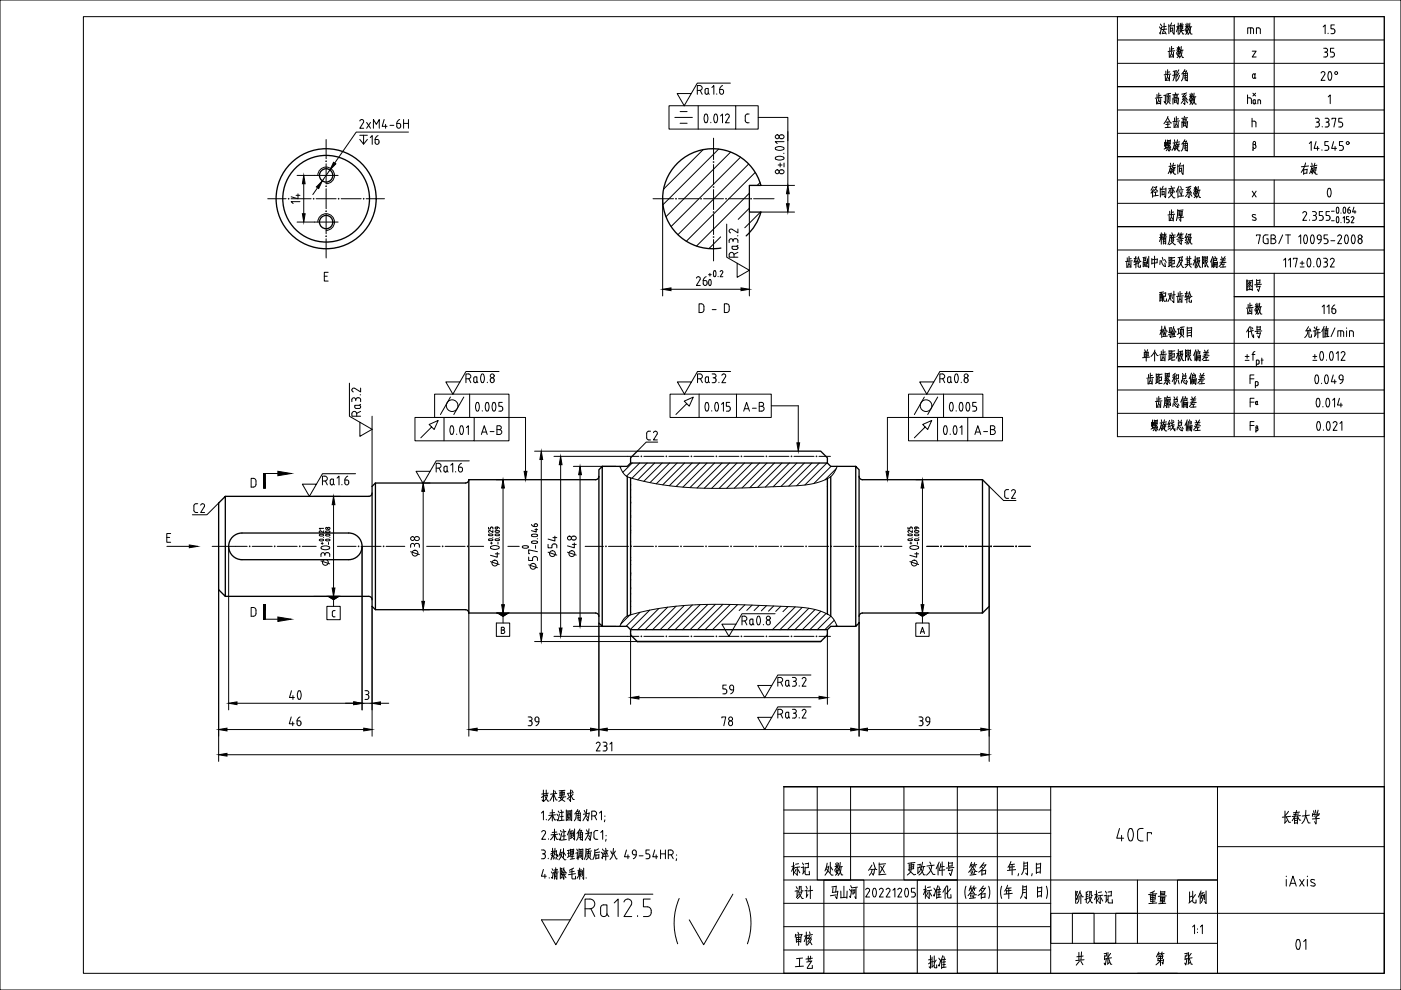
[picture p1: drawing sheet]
<svg xmlns="http://www.w3.org/2000/svg" width="526mm" height="372mm" viewBox="0 0 526 372" stroke-linecap="round" stroke-linejoin="round" font-family="sans-serif">
<defs><g id="words">
<text font-size="7.1" x="277.3" y="72.6">Ra1.6</text>
<g font-size="6.6">
<text x="435.7" y="44.7">A-B</text>
<text x="448.4" y="148">Ra3.2</text>
<text x="448.4" y="160">Ra3.2</text>
</g>
</g></defs>
<g fill="none" stroke="#000" stroke-width=".5">
<path d="M280.2 88.7a18.8 18.8 0 0 0 5.6-9h-4.4v-10h4.4a18.8 18.8 0 0 0-22.5-13.3 18.8 18.8 0 0 0-14.1 22 18.8 18.8 0 0 0 21.5 14.8M224.9 176.5l1.3-1.2v60.1l-1.3-1.3zM224.9 179l-.2 .8-1 .5h-47.6M226.2 175.3h9.4l1.2-1.3v-1.9l2.5-2.5h68.9l2.5 2.5v1.9l1.3 1.3h9.4M235.6 179.1v52.4M236.8 179.6v35.8M236.8 174h73.9M310.7 179.9v50.9M312 179.1v52.4M321.4 175.3l1.2 1.2v57.6l-1.2 1.3zM322.7 179l.2 .8 1 .5h45.1v50.1h-45.1l-1 .5-.2 .7M82.1 189l2.5-2.5v37.6l-2.5-2.5z"/>
<path d="M139.7 185.3l-.2 .7-1 .5h-53.9M141 181.5l-1.3 1.3v45.1l1.3 1.2M176.1 180.3l-.5 1-.8 .2h-33.8v47.6h33.8l.8 .3 .5 1M176.1 180.3v50.1M369 180.3l2.5 2.5v45.1l-2.5 2.5M87.1 202.1a5 5 0 0 1 3.8-1.8h40.1a5 5 0 0 1 5 5 5 5 0 0 1-5 5h-40.1a5 5 0 0 1-4.5-2.9 5 5 0 0 1 .7-5.3zM236.9 215.4l-.1 15.7M84.6 224.1h53.9l.7 .3 .5 1M176.1 230.4h47.6l.7 .2 .5 1M226.2 235.4h9.4l1.2 1.3M236.8 236.7v1.9l2.5 2.5h68.9l2.5-2.5v-1.9M236.8 236.7h73.9"/>
<path d="M321.4 235.4h-9.4l-1.3 1.3"/>
<circle cx="122.5" cy="74.7" r="18.8"/>
<circle cx="122.5" cy="74.7" r="16.3"/>
<circle cx="122.5" cy="65.9" r="2.51"/>
<circle cx="122.5" cy="83.5" r="2.51"/>
</g>
<g fill="none" stroke="#000" stroke-width=".38">
<path d="M0 0h526.2v372.1h-526.2zM31.3 6.3h488.6v359.5h-488.6zM419.7 6.3h100.2v157.8h-100.2zM419.7 15h100.2M435.5 10.1l.4 .7M435.5 12.3l.3 .5M435.8 9l.5 .7M436.3 10.2l-.6 2.5M437.1 11.1l-.6 1.5M437.2 8.7v2.3M437.4 11.7l.6 1.1M437.8 12.4l-1.4 .3"/>
<path d="M438 9.9l-1.6 .2M438.2 10.9l-1.9 .2M439 9.2v3.5M439.1 19.7l.1 1.8 1.5-.2M439.3 18l.1 1.3M439.6 10.3v1.7M440 19.5l-.5 1.7M440 17.4v1.8M440 8.6l-.5 1.2M440.4 10.5v1.2M440.4 10.6h-.8M440.5 11.7h-.9"/>
<path d="M440.7 19.6v2M440.8 18.2l-.8 .2M441 9.6l-2 .2M441.1 9.3l-.2 3.6-.5-.7M441.2 19.1l-2.5 .3M442.1 17.9l.3 .6M442.5 10.3l.2 .4M442.5 10l-.6 1.9M442.5 8.7v4.2M442.6 19.8l-.3 1 .8 .5M442.6 17.5v2.2M442.6 18.8l-.8 1.3"/>
<path d="M442.6 18.9l.5 .6M442.9 9.9l-1 .2M443 19.8l-.2 .9-.7 1M443.1 17.7l-.2 1M443.2 9.9v1.2M443.3 19.5l.8 2.1h.4M443.3 8.8l.1 1.1M443.3 18.6l-1.4 .2M443.7 11.6l.6 1.2h.3M443.7 17.5l-.6 2.4M443.7 10.9l-.9 2M443.9 10.4l-.7 .1"/>
<path d="M443.9 8.7l-.1 1.2M444 18.9l-.5 2.1-.6 .8M444.2 9.9l-1 .1M444.2 10.8l-1 .1M444.2 9.8l-.1 1M444.4 18.8l-1 .2M444.4 9.3l-1.5 .2M444.6 11.4l-1.7 .2M445.3 9.1l.3 .7M445.8 11l-.3 1 .8 .5M445.8 8.7v2.2M445.8 10l-.8 1.3"/>
<path d="M445.8 10.1l.6 .6M446.2 11.4l-1 .2M446.2 11.1l-.2 .8-.7 1M446.3 8.9l-.2 1M446.5 10.7l.8 2.1h.4M446.6 9.9l-1.4 .2M446.9 8.7l-.5 2.4M447.2 10.1l-.5 2.1-.5 .8M447.6 10.1l-1 .1M463.5 6.3v157.8M468.6 12.7v-2.2h1.5l.6 .3 .1 1.9M469.7 10.5v2.2"/>
<path d="M470.3 19.2h1.5l-1.5 2.2h1.5M472.7 10.5h-.8v2.2M472.7 10.5l.6 .3v1.9M478.6 6.3v52.6M497 10.1l.7-.7v3.3M497.1 18.1h.8a.73 .73 0 0 1 .7 .8 .73 .73 0 0 1-.7 .7M497.5 19.6h.4M497.9 19.6l.5 .2 .2 .5M498.8 12.5v.2M501 18.1h-1.3v1.5l1 .1 .5 .6M501.2 9.4h-1.3v1.4h.7a.94 .94 0 0 1 .8 .9 .94 .94 0 0 1-.8 1h-.7M251.3 39.7h25v8.8h-25z"/>
<path d="M254.3 35.2h5.3l-2.6 4.5zM261.9 34h.9a.91 .91 0 0 0 .9-.9 .91 .91 0 0 0-.9-.9h-.9v3.2M262.2 39.7v8.8M263 34l.7 1.4M264.9 33.5l1.1-.3v1.7l-.3 .5-.8-.2zM266 35l.4 .4M267.4 32.9l.7-.7v3.2M269.2 35.3v.1M270.3 33.6h.7a.83 .83 0 0 1 .7 1.2 .83 .83 0 0 1-1.4 .2zM271.4 32.1l-.9 .8-.2 .7M274.3 31.2h-12.4l-2.3 4M276.3 39.7h8.5v8.8h-8.5"/>
<path d="M419.7 23.8h100.2M434.5 35.5l.1 1.3M435.2 37l-.5 1.7M435.2 35v1.7M436 35.8l-.8 .1M436.4 36.6l-2.5 .3M437.7 28.5v1.8M437.7 35.8v3l-.5-.7M437.8 26.7l.1 1.3M438.2 35.7l-1.1 .2M438.3 36v2.1M438.5 28.2l-.5 1.8"/>
<path d="M438.5 26.2v1.7M438.5 29l.5 .6M438.8 35.3l-.1 .9M438.8 36.5l-.2 2-.7 .8M439.2 30.1l-1.5 .2M439.3 28.3l-.1 2.1M439.3 27l-.8 .2M439.4 35.9v2.2M439.4 36.1l-1.1 .1M439.7 35.1l-1.5 .2M439.7 27.8l-2.5 .3M440 20.2l.5 .7"/>
<path d="M440.5 36.8v2.3M441 35.8v1.1M441.1 28.4l-.5 2M441.1 26.8v1.6M441.4 34.9l.2 .4M441.7 26.7v3.6M442 26.6l-1.4 .2M442.1 36l-1.1 .1M442.1 28l-1.7 .3M442.1 35.8l-.1 .8M442.2 36.6l-1.2 .1M442.6 37l-2.1 .2"/>
<path d="M442.7 35.4l-2.3 .2M442.7 36.8l-.3 2.4-.4-.6M442.7 26.2l-.6 1.3M442.8 27.5l-.9 1.4M442.9 20.1l-1 .3M443 28.3l-.7 1.7-.6 .5M444.4 27.5l-.2 2.2-.5 .7M445 26.1l-1.2 1.7M445 35.2l-.8 1.2M445 36.2l-.9 .2M445.2 27.6v2.7M445.3 36.6l.6 .9"/>
<path d="M445.5 35.6l-1.2 1.7M445.6 26.7l-.9 .2M445.7 34.9l-1.9 .5M445.7 26.6l-.5 .9M445.7 29.2l-1 .1M445.7 28.3l-1 .2M446 27.5l-1.6 .2M446 27.4l-.1 3-.4-.4M446.9 35.4l.3 .7M447.4 37.3l-.3 1 .8 .5M447.4 35v2.2M447.4 36.3l-.8 1.3"/>
<path d="M447.4 36.4l.5 .6M447.7 37.7l-1 .2M447.8 37.4l-.2 .9-.7 .9M447.9 35.3l-.2 .9M448.1 37l.7 2.1h.5M448.1 36.2l-1.4 .2M448.5 35l-.6 2.4M448.8 36.4l-.5 2.1-.6 .8M449.1 36.4l-.9 .1M468.5 36.8h1.1l.4 .4v1.8M468.5 35.7v3.3M470.6 35l1 1.1"/>
<path d="M470.8 37.6l.7-.1v1.2l-.4 .3-.5-.3zM471.3 28.1l-.3-.4a.92 .92 0 0 0-.6 .9 .92 .92 0 0 0 .6 .9l.3-.4M471.5 38.7l.2 .3M471.5 27.7l-.2 .3v1.4l.4-.1M471.6 35l-1 1.1M472.4 39v-1.5h.6l.4 .2v1.3M496.2 27.5a.74 .74 0 0 1 1-.5 .74 .74 0 0 1 .3 1l-1.3 2.2h1.4M498.6 20.3l-.2 .9-1.3 .2M498.9 36.4l.7-.7v3.3M499.1 27.1l.2-.2a1.71 1.71 0 0 1 .7 2.6l-.3 .6a1.71 1.71 0 0 1-.8-2.5zM501.2 20.3l-.3 .9-1.2 .2M519.9 32.6h-100.2h100.2"/>
<path d="M122.5 52.4v7.3M135.1 50.8h2.9M135.1 45.5a.74 .74 0 0 1 1-.5 .74 .74 0 0 1 .4 1l-1.4 2.2h1.5M136.6 50.8v3.4l-1.5-1.8M137.7 46l1.5 2.2M138 52.4l-1.4 1.8M139.1 51.7l.7-.7v3.3M139.2 46l-1.5 2.2M140.3 48.2v-3.3l1 1.8 1.1-1.8v3.3M140.9 52.4h.7a.83 .83 0 0 1 .7 1.2 .83 .83 0 0 1-1.4 .2zM142 51l-.9 .7-.2 .7M144.3 44.9l-.8 2.6h1.9"/>
<path d="M144.8 46.7v1.5M146.5 47.1h1.4M149 46.4h.8a.83 .83 0 0 1 .6 1.2 .83 .83 0 0 1-1.3 .2zM150.1 44.9l-.9 .7-.2 .8M151.6 46.4h1.8M151.6 44.9v3.3M153.4 44.9v3.3M153.4 49.6h-19.6l-8.1 11.7M253.4 44.1h6.6M255.4 41.9h2.7M255.4 46.3h2.7M264.1 56.2l-14.9 14.9"/>
<path d="M264.8 43l.1-.1a1.71 1.71 0 0 1 .8 2.6l-.3 .6a1.71 1.71 0 0 1-.8-2.6zM267 46v.1M268 51.9v8.1M268.4 43l.4-.1a2.22 2.22 0 0 1 0 3.2 2.4 2.4 0 0 1-.4-3.1zM269.9 56l-20.9 20.9M270.6 43.6l.8-.7v3.2M272.5 43.4a.74 .74 0 0 1 1-.5 .74 .74 0 0 1 .3 1.1l-1.3 2.1h1.4M274.4 57.2l-24.3 24.2M278.1 59.1l-26.1 26M281.4 42.9h-1l-.4 .5-.1 1.9 .5 .8h1M284.8 44.1h11.1v8.8M291.4 59.1a2.42 2.42 0 0 1 3.1 .3 2.21 2.21 0 0 1-3.3 0z"/>
<path d="M291.4 55.4a2.41 2.41 0 0 1 3.1 .4 2.21 2.21 0 0 1-3.3 0zM292.8 50.9a.89 .89 0 0 1 1.4-.2 .89 .89 0 0 1 0 1.4 .89 .89 0 0 1-1.4-.2l-.2-.5zM294.3 57.6h.2M294.5 53.2h-3.3l.7 .8M295.9 49.4v20.3M419.7 41.3h100.2M419.7 50.1h100.2M437.4 53.5v1.5M437.8 52.6v3.1M438 55.2l.2 .6M438.1 55.5l-.9 .5M438.1 53.7l-.7 .1"/>
<path d="M438.2 54.6l-.8 .1M438.2 53.5l-.1 1.1M438.4 52.6l.1 1.7M438.6 45.9v2M438.8 55.6l-.8 1.1M439 52.8v1.2M439.1 55.3v1.5l-.4-.5M439.1 54.1l-.5 .6M439.2 54.7l-.8 .1M439.3 55.6l.5 .8M439.3 53.4l-.8 .1M439.4 54.9l.3 .6"/>
<path d="M439.5 54.3l-1 1.1M439.5 55.3l-1.1 .1M439.5 52.7l-1.1 .2M439.6 53.9l-1.1 .1M439.6 52.6l-.1 1.3M439.7 47.8l-2.1 .2M440.9 55l-.6 1.5M440.9 46.1l.1 1.8M441.1 52.5l.1 .8M441.2 53.7l-.3 1.3M441.5 54.5l-.5 .1M441.5 54.5l-.4 1.6-.2-.3"/>
<path d="M441.7 55.5l.9 1.2h.5M441.7 53.6l-1.1 .2M441.8 45.8l-.5 1.8M441.8 46.6l.5 .6M441.9 54.8l-.7 1.8M442.3 52.5l-.4 1.6M442.3 54.2v2.1M442.5 47.7l-1.6 .2M442.5 45.9v2.1M442.8 55.1l-.5 .1M442.8 54.1l-1 .2M442.9 54.1l-.3 .6"/>
<path d="M443 53.3l-1 .2M443.9 45.7v2.3M444.4 53.8l-.2 2.3-.5 .7M444.5 46.3v1.2M445 52.5l-1.2 1.7M445.2 54v2.6M445.4 46.3l-.1 .8M445.4 47.2l-.9 .1M445.6 53.1l-.9 .1M445.7 53l-.5 .9M445.7 55.5l-1 .2M445.7 54.7l-1 .1"/>
<path d="M446 53.9l-1.6 .1M446 53.8l-.1 3-.4-.4M446 45.6l-.2 2.4-.4-.5M470.2 45.5l1.1 .1 .4 .3v1.8M470.2 44.4v3.3M470.4 56.4h.4M470.6 55.4l.3 .4a.74 .74 0 0 0 .8-.6 .74 .74 0 0 0-.6-.9 .55 .55 0 0 0 .5-.7 .55 .55 0 0 0-.9-.3l-.1 3.1M471.1 54.3l-.3 .1M491.7 53.9l.8-.7v3.3M494 44.4h.8a.73 .73 0 0 1 .7 .8 .73 .73 0 0 1-.7 .7M494.3 53.2l-.7 2.6h1.8M494.4 45.9h.4"/>
<path d="M494.8 45.9a.93 .93 0 0 1 .7 .9 .93 .93 0 0 1-.7 .9h-.8M494.8 55v1.5M496.5 56.3v.2M496.6 47.5v.2M497.7 44.4h.7a.73 .73 0 0 1 .8 .8 .73 .73 0 0 1-.8 .7M498.1 45.9h.3M498.4 45.9a.93 .93 0 0 1 .8 .9 .93 .93 0 0 1-.8 .9h-.7M498.9 53.2h-1.3v1.5h.7a.94 .94 0 0 1 .8 .9 .94 .94 0 0 1-.8 .9h-.7M500.2 44.8v-.4h1.5l-.7 3.3M500.9 53.2l-.8 2.6h1.9M501.4 55v1.5M504.1 44.4h-1.3v1.5h.7a.94 .94 0 0 1 .8 .9 .94 .94 0 0 1-.8 .9h-.7"/>
<path d="M504.3 53.2h-1.2v1.5h.7a.94 .94 0 0 1 .7 .9 .94 .94 0 0 1-.7 .9h-.7M519.9 58.9h-100.2h100.2M100.6 74.7h6.9M109.3 74.7h7.6M111.2 73.4h1.4M111.6 65.9h15.4M111.9 72.9v1.8l-2.5-.7M112.6 75.8h-3.2l.7 .7M114.1 65.9l.5 3.1h-1zM114.1 69v11.3M118.7 74.7h7.5M119.3 70.6l-1.8 2.5"/>
<path d="M121.1 68l-1.4 2.8-.9-.5zM122.5 61.5v7.5a3.1 3.1 0 0 0 3.1-3.1 3.1 3.1 0 0 0-3.1-3.1 3.1 3.1 0 0 0-3.1 3.1M122.5 70.9v7.5M123.9 63.9l-2.8 4.1M125.3 61l.8 .6-2.2 2.3zM128.1 74.7h7.5M137.5 74.7h6.9M245.3 74.7h7.7M248.9 74.7v36.5M254.8 74.7h7.6M264.2 74.7h7.5M268 61.8v7.6"/>
<path d="M268 71.2v7.6M273.6 74.7h7.5M281.2 61.6l-26.6 26.6M281.4 72.6l-19.8 19.9M281.4 79.7v31.5M281.4 78.2l-4.1 4.2M283.6 64.8l-25.8 25.9M285.6 79.7l-5.9 5.9M285.8 69.7h12.6M285.8 79.7h12.6M292.3 62h1.4M292.8 64a.89 .89 0 0 1 1.4-.1 .89 .89 0 0 1 0 1.3 .89 .89 0 0 1-1.4-.1l-.2-.5z"/>
<path d="M293 61.3v1.4M294.5 61.3v1.4M295.4 76.6h1l-.5 3.1zM295.9 72.8v3.8M295.9 69.7l.5 3.1h-1zM419.7 67.6h100.2M419.7 76.4h100.2M432.3 72.6l.6-.8v2.4M433.1 70.1l-.8 1.4M433.2 71.1l-.3 .7M434 71.1l.8 .7M434 72.2v1.4"/>
<path d="M434.4 70.3l-1 .2M434.5 70.1l-.5 1-.8 .8M434.6 72.1l-1.2 .2M435 73.4l-1.8 .3M435.8 70.6v3.4M436.4 71.7v1.7M436.8 70l-.4 1.1M437.2 71.9v1.1M437.2 72h-.8M437.3 73l-.9 .1M437.8 71l-2 .2M437.9 70.7l-.1 3.6-.6-.7"/>
<path d="M439.3 79.4v1.3M439.4 71.3l-.6 1.3M439.5 63.4l.5-.2-.4 1.7-.2-.3M439.6 61.3l.1 .8M439.6 72.7l1.2 1.6h.5M439.7 62.5l-1 2.7M439.7 70.9v1.3M439.8 69.9l.3 .6M440 78.9v1.7M440.1 64.3l1 1.2h.5M440.2 62.4l-1.2 .1M440.3 70.8v1.4"/>
<path d="M440.4 63.6l-.7 1.8M440.5 72.3l-1.2 .2M440.6 72.2l-.6 1.1-1.1 1M440.6 71.3l.5 .9M440.7 61.3l-.4 1.6M440.8 63v2M440.8 79.7l-.8 .1M441.2 70.6l-2.3 .4M441.3 63.9l-.5 .1M441.3 62.9l-1 .2M441.4 62.9l-.3 .5M441.5 62.1l-1 .2"/>
<path d="M442.3 61.9l.1 3.4M442.3 78.8l-.5 4.1M442.4 70.9v3.4M442.8 70l-1 2.2M442.8 79.3v1.5M443 63v1.7M443.1 71.9l.3 1.1M443.4 61.3l-.5 1.1M443.4 70.1l.3 .8M443.8 63.2l-.8 .1M443.8 63.2v1.1M443.9 64.3l-.9 .1"/>
<path d="M444 71.7l-.3 2M444 79.3l-.1 1.2M444 79.5l-1.2 .1M444.3 78.9l-2 .2M444.4 71.2l-1.7 .2M444.4 62.3l-2 .2M444.5 61.9l-.2 3.7-.5-.8M444.6 73.6l-2 .2M446.2 72.6l-1 1.3M446.6 72.3v2l-.5-.4M446.6 71.3l-.9 .2M446.6 70.3l-.8 1.1"/>
<path d="M446.9 71.6l.6 1M446.9 72.7l.8 1.1M447.1 70.7l-1.2 1.7M447.2 72.2l-1.5 .2M447.3 70l-1.9 .5M448.5 70.5l.3 .7M449 72.4l-.3 1 .8 .5M449 70.1v2.2M449 71.4l-.8 1.3M449 71.5l.6 .6M449.4 72.7l-1.1 .3M449.4 72.5l-.2 .8-.7 1"/>
<path d="M449.5 70.3l-.2 1M449.7 72.1l.8 2.1h.4M449.7 71.2l-1.4 .2M450.1 70.1l-.5 2.4M450.4 71.5l-.5 2.1-.5 .8M450.8 71.4l-1 .2M470.3 71.8l1.5 2.2M471.8 71.8l-1.5 2.2M478.6 67.6v17.6M489.6 63.4v2.2M490.4 61.2l-.4 1.4-1.3 2.2M490.9 63.7l-1.3 .1"/>
<path d="M490.9 65l-1.3 .2M490.9 63.5l-.1 1.5M491.5 62.4l-2.7 .3M492.6 63.4l.5-.2-.4 1.7-.2-.3M492.7 61.3l.1 .8M492.8 62.5l-.9 2.7M492.9 79.5h.8a.73 .73 0 0 1 .7 .7 .73 .73 0 0 1-.7 .8M493.3 64.3l.9 1.2h.5M493.3 62.4l-1.2 .1M493.4 63.1l1-.2-.2 .5M493.5 63.6l-.7 1.8M493.8 61.3l-.4 1.6"/>
<path d="M493.9 63v2M494.4 63.9l-.5 .1M494.6 62.1l-1 .2M496.8 79.5h-1.3v1.5h.7a.94 .94 0 0 1 .8 .9 .94 .94 0 0 1-.8 .9h-.7M498.9 70.9l.3-.2a2.22 2.22 0 0 1 0 3.3 2.4 2.4 0 0 1-.3-3.1zM499.3 79.5h-1.3v1.5h.8a.94 .94 0 0 1 .7 .9 .94 .94 0 0 1-.7 .9h-.8M500.1 79.4h1M502.1 78l.1-.1a1.27 1.27 0 0 1 0 2.2l-.3-.9zM504.7 78l.1-.1a1.27 1.27 0 0 1 0 2.2l-.4-.9zM506.2 78.9h.5a.55 .55 0 0 1 .5 .8 .55 .55 0 0 1-1-.1zM507 77.8l-.6 .4-.2 .7M508.5 77.9l-.5 1.7h1.3"/>
<path d="M508.9 79.1v1.1M111.6 83.5h15.4M113.6 80.3h1l-.5 3.2zM119.4 83.5a3.1 3.1 0 0 1 3.1-3.2 3.1 3.1 0 0 1 3.1 3.2 3.1 3.1 0 0 1-3.1 3.1M122.5 80.3v7.5M122.5 89.7v7.2M268 80.6v7.6M268 90v8.1M270.6 89l-4.3 4.4M272.9 84.2v12.5l4 2.2M274.9 93.2l.6 .5h1.4l.2-.5M275 86.2a.74 .74 0 0 0-1.1 .3 .74 .74 0 0 0 .5 1"/>
<path d="M275.3 90.4v.4M275.3 90.4a.73 .73 0 0 0-.7-.7 .73 .73 0 0 0-.8 .7v.8M275.7 96.7v-1a.92 .92 0 0 0-.9-.9 .92 .92 0 0 0-1 1v.9h3.3M276 89.7h.4M276 89.7l-.5 .2-.2 .5M276.4 89.7l.7 .5v1M276.9 98.9l4.5 2.7-4.5 2.6zM277 88.6h.1M277.1 93.1l-.5-.6h-1.7v.7M277.1 93.1v.1M277.1 92.2l-.4 .3M277.1 86.1v1.4l-2.1-1.3"/>
<path d="M277.1 94.8l-1.4 .8M419.7 94h100.2M423.2 98.6v1.8l1.5-.2M423.4 96.9v1.3M424 98.4l-.5 1.7M424 96.4v1.7M424 99.2l.5 .6M424.8 98.5l-.1 2.1M424.9 97.2l-.9 .1M425.2 98l-2.5 .3M426.6 96.4l-.6 2M426.6 97.5v3.2"/>
<path d="M427 98.3l-1.1 .2M427.1 99l-1.2 .5M427.1 97l-1.2 .2M427.5 98.2v2l.8 .2v-.7M427.6 96.9l.6 1.4h.3M427.7 96.5l-.7 2.2M428.1 98.4l-.6 .6M429.4 98.3v2M429.6 97v1.2M429.9 98.6v1.3M430.3 97.2l-.7 .1M430.3 99.2l-.7 .2"/>
<path d="M430.3 97.9l-.7 .1M430.3 97.1v.8M430.5 98.5l-1.1 .2M430.6 96.6l-1.3 .2M430.6 98.4l-.1 1.9M431 97.2v2M431.4 96.3v4.3l-.4-.7M432.6 97.1v2.2M433.6 96.3v4.3M434.6 98.7l-2 .3M434.6 97.4l-2 .2M434.7 97.3l-.2 1.4"/>
<path d="M435.7 97.9l-.1 1.5M435.8 88.1l.1 .7M436.1 89.3l-.6 1.5M436.2 87.5v4.3M436.2 98l.8 1.9 .7 .3-.2-1.3M436.3 89.4l.3 .5M436.5 96.7l.4 1.2M436.6 88l-.3 1M436.6 89l-1.1 .3M436.9 89.6v2.1M437.4 97.5l.6 1.1M437.4 87.4v1.7"/>
<path d="M437.6 90.1l-.7 .1M437.6 90.7l-.7 .1M437.8 89.5v2.2l-.4-.4M437.8 89.6l-.9 .2M437.9 88.5l-1 .2M438 88l-1.3 .3M438.2 89l-1.6 .3M439 96.6l.1 1.5M439 98.4l.1 1.6M439.1 81.1l.1 1.8 1.5-.2M439.4 97.8v2.1M439.4 88.2l-.3 2.9-.4 .8"/>
<path d="M439.8 96.8l-.7 .2M439.8 96.7v1l-.7 .2M439.8 90.6l1.4 1.4h.3M439.9 98.5l-.5 .1M439.9 99.7l-1.2 .5M440 80.9l-.6 1.7M440 88.5v1.5M440 81.7l.5 .6M440.1 96.7v3.7l1.2-.2M440.1 87.5l.3 .8M440.7 81v2.1M440.7 88.5v1.3"/>
<path d="M440.8 89.8l-.8 .1M440.8 90.2l-1 .1M440.8 90l-.5 1.2-1.2 .8M441 97.9l-.9 .1M441.1 97.8l-.1 1.3-.9 .1M441.2 80.5l-2.5 .3M441.2 96.8l-1.1 .2M441.4 88.3l-2 .2M441.4 89.1l-1.9 .2M442.6 88.1l.3 .7M442.7 87.5l-.7 1.5M442.8 90.6l.2 .7"/>
<path d="M442.9 98.1l1.3 2.4h.4M443.1 96.8l-.2 1.3-1.1 2.2M443.2 91.4l.5 .3M443.3 88.8v1M443.3 88l-.9 .1M443.3 81.3l.2 1.8-.5-.6M443.7 89.9v1.9M443.7 88.1l.2 .6M443.7 87.5l-.5 1.3M443.7 80l-.9 .2M443.9 80.9l-1.3 .2M444 80.8l-.6 .8"/>
<path d="M444 89.1l-1.4 .2M444 80.5l-1.2 .1M444.1 96.6l-1.7 .3M444.1 96.5l-.6 1.4M444.1 97.8l-.7 .1M444.1 90.4l-1.8 .2M444.2 97.7l-1.2 2.2-.8 .6M444.4 88l-.9 .1M444.5 89.6l-2.5 .3M444.5 81.6l-2.1 .3M445.7 87.7l-.5 1.6M445.9 90.8l-.8 .5"/>
<path d="M445.9 89l-.8 .4M445.9 90.1l-.7 .3M445.9 96.4v3M446.1 88.7l-.8 1.6M446.1 99.6l-.9 1M446.5 89.6l.9 2.1h.3M446.6 88.2l-.3 2-.7 1.5M446.6 97.8l-.7 .1M446.6 98.5l-.7 .1M446.7 99.7l.7 .8M446.8 96.3v3M447.2 88l-1 .2"/>
<path d="M447.3 87.9l-.4 1.4M447.3 89.3l-.5 .1M447.4 97.1l-2 .2M447.4 89.2l-.5 1.5-.8 1.1M447.6 99.2l-2.5 .3M448.9 97.8l-.8 1.8M448.9 96.3v4.4M448.9 98.1l.4 .5M449.3 97.6l-1 .2M449.7 98.2l.9 2.3 .4-.1M449.7 97l-.7 3.5M450.4 96.9l-1.1 .1"/>
<path d="M450.4 96.8l-.2 1.3M450.5 98.1l-.4 .1M450.6 97.9l-1.2 2.8M451.6 96.3v4.2M452.2 96.5l-.2 2.6-.2-.6M452.2 96.6l-.6 .1M452.6 96.4v3.9l.3-.5M452.7 98l.9 2.3h.3M453.2 97.2l-.6 .1M453.5 96.6l-.9 .1M453.5 96.5l-.1 1.4-.8 .1M453.6 98.3l-.5 .6"/>
<path d="M455.1 97.4l-.5 1.1M455.5 96.4l-.4 1v3.1M455.7 98.6v2M455.9 96.9l-.5 3.3M456.2 98.7v1.6M456.3 96.4l.2 .6M456.7 98.6v1.7M457 97.9l-1.2 .1M457 97.2l-1.1 .1M457 97l-.1 .9M457.1 99.3l-1.2 .1M457.2 98.6l-1.5 .1"/>
<path d="M457.3 98.4l-.2 2.2-.2-.2M458.8 96.5l.3 .7M459.3 99.4v1M459.9 99.3l-1.1 .1M460.1 98l-1.5 .1M460.1 96.4l-2.3 3.8M460.3 97.3l-1.9 .2M460.5 98.6l-2.4 .2M471.6 80.8a.67 .67 0 0 0-.8-.3 .67 .67 0 0 0-.4 .8l1.1 .6a.55 .55 0 0 1 .1 .8 .55 .55 0 0 1-.8 .1l-.5-.2M471.9 88.6v-.3h1.4l-.7 3.3M476.3 88.3l-1.3 .1-.6 .8 .3 2.1 1.6 .3v-1.9h-.6M477.4 88.3h.9a.73 .73 0 0 1 .7 .7 .73 .73 0 0 1-.7 .7 .91 .91 0 0 1 .9 1 .91 .91 0 0 1-.9 .9h-.9z"/>
<path d="M477.4 89.7h.9M481.7 88.3l-1.4 3.3M482.1 97.8l.7-.7v3.2M482.8 88.3h1.9M483.8 88.3v3.3M483.9 97.8l.8-.7v3.2M485.8 97.4v-.3h1.4l-.7 3.2M487.8 89l.7-.7v3.3M488.3 98.9h1.5M489 98.2v1.4M489.3 80.1a.74 .74 0 0 1 1-.5 .74 .74 0 0 1 .3 1l-1.3 2.2h1.4M490 88.5l.1-.2a1.71 1.71 0 0 1 .8 2.6l-.4 .6a1.71 1.71 0 0 1-.7-2.6z"/>
<path d="M491.2 97.2l.2-.1a1.71 1.71 0 0 1 .8 2.6l-.6 .6a2.41 2.41 0 0 1-.4-3.1zM491.8 82.6v.2M492.5 88.5l.2-.2a1.71 1.71 0 0 1 .8 2.6l-.6 .7a2.41 2.41 0 0 1-.4-3.1zM493.3 81h.4M493.7 81a.93 .93 0 0 1 .7 .9 .93 .93 0 0 1-.7 .9h-.8M494.9 97.2l.2-.1a1.71 1.71 0 0 1 .7 2.6l-.3 .6a1.71 1.71 0 0 1-.8-2.6zM496.2 90.1h-.7a.83 .83 0 0 1-.9-.7 .83 .83 0 0 1 .6-.9 .83 .83 0 0 1 1 .5l-.2 1.8-.9 .8M497.1 97.1h.7a.73 .73 0 0 1 .7 .7 .73 .73 0 0 1-.7 .7M497.4 98.5h.4M497.8 98.5a.93 .93 0 0 1 .8 .9 .93 .93 0 0 1-.8 .9h-.7M498.6 88.3h-1.3v1.4h.7a.93 .93 0 0 1 .8 1 .93 .93 0 0 1-.8 .9h-.7M499.6 97.6a.74 .74 0 0 1 1-.5 .74 .74 0 0 1 .4 1.1l-1.4 2.1h1.5"/>
<path d="M499.8 90.5h1.5M500.1 83h1M502.1 81.5l.1-.1a1.27 1.27 0 0 1 0 2.3l-.3-.9zM502.4 88.8a.74 .74 0 0 1 1-.5 .74 .74 0 0 1 .4 1.1l-1.4 2.2h1.5M503.6 80v.2M503.6 83.6v.1M504.4 81.9l.5-.5v2.3M505.3 88.5l.4-.2a2.21 2.21 0 0 1 0 3.3 2.41 2.41 0 0 1-.4-3.1zM506.6 81.4h-.9v1l.8 .1 .2 .7-.2 .4-.8 .1M507.5 81.8a.52 .52 0 0 1 .7-.4 .52 .52 0 0 1 .2 .8l-.9 1.5h1M507.9 88.5l.4-.2a2.21 2.21 0 0 1 0 3.3 2.4 2.4 0 0 1-.4-3.1zM519.9 85.2h-100.2h100.2"/>
<path d="M121.8 103.8h1.1M123.3 102.3h-1.5v3.3h1.5M248.9 108.7l3.1-.5v1zM252 108.7h26.3M262.3 104l-.8 .5M262.3 104l.5 .2 .2 .7-1.4 2.4h1.4M262.6 114.2h.8a1 1 0 0 1 1 1v1.3a1 1 0 0 1-1 1h-.8zM264.1 105.5h.7a.83 .83 0 0 1 .7 1.1 .83 .83 0 0 1-1.3 .2zM265.2 104l-.9 .7-.2 .8M266.1 103.2h1M266.4 105.2l.1-.1a1.27 1.27 0 0 1 0 2.2l-.4-.9zM266.6 102.7v1.1"/>
<path d="M267.5 116.4h1.4M268.2 101.8l.1-.1a1.27 1.27 0 0 1 0 2.3l-.4-.9zM269.7 103.9v.1M270.5 102.1a.52 .52 0 0 1 .7-.4 .52 .52 0 0 1 .2 .8l-.9 1.5h1M272 114.2h.9a1 1 0 0 1 1 1v1.3a1 1 0 0 1-1 1h-.9zM278.3 108.2l3.1 .5-3.1 .5zM419.7 102.7h100.2M429.4 100.1l.9-.2 .2 .3M435.6 110.5v2.8M436 110l-.2 2M436.3 109.9v1.9h.2M436.3 112.3l-.5 .1"/>
<path d="M436.5 112.8l-.9 .1M436.6 110.6l-1 .1M436.7 110.5l-.1 2.8M437 109.7l-1.5 .3M437 111.2v1.8l1.2 .1-.1-.8M437.8 110.1l-.8 .2M437.8 111.3l-.8 .1M437.8 110l-.1 1.3M439 110.7l.9 2.3M439.8 110.4l-1.1 .1M439.9 110.2l-1.3 3.1M440.1 111.3l.2 .9"/>
<path d="M440.9 109.4v4.3l-.6-.6M441.4 110.7l-1.4 .2M442.3 111.8l.1 1.8 1.5-.2M442.5 110.1l.1 1.3M443.2 111.6l-.5 1.7M443.2 109.5v1.8M443.2 112.3l.5 .7M443.9 111.7v2M444 110.3l-.8 .2M444.4 111.2l-2.5 .3M445.8 109.5l-.7 2.1M445.8 110.7v3.1"/>
<path d="M446.2 111.4l-1.2 .3M446.2 112.2l-1.1 .5M446.3 110.2l-1.2 .1M446.6 111.3v2l.9 .3-.1-.8M446.8 110.1l.6 1.4h.3M446.8 109.6l-.7 2.3M447.3 111.5l-.7 .7M460.4 100.3l-2.1 .1M468.3 108.9l1.9-.1 .1 .2M468.3 105.2v4.1M468.6 116.2v1.7M468.8 114.4v1.3"/>
<path d="M469.1 106.6l.9 1h.3M469.1 108.1l.4 .5M469.2 107.6l.3 .3M469.4 105.8l-.8 1.1M469.4 115.9l-.5 1.8M469.4 113.9v1.7M469.4 116.7l.5 .6M469.7 106.2l-.6 .1M469.9 106l-1.5 1.8M470.1 117.8l-1.5 .1M470.2 116l-.1 2.1M470.3 114.7l-.9 .1"/>
<path d="M470.4 105.2l-.1 4M470.4 105.4l-2.1 .2M470.7 115.5l-2.6 .3M471.6 114.3l.2 .7M472 105v1.6M472 116.3l-.3 1 .8 .5M472.1 113.9v2.3M472.1 115.2l-.9 1.3M472.1 115.3l.5 .7M472.1 107l-.1 .8M472.4 116.6l-1 .2M472.4 116.3l-.4 1.5-.5 .3"/>
<path d="M472.5 114.2l-.2 .9M472.7 116l.8 2h.4M472.8 115.1l-1.4 .2M473.1 113.9l-.5 2.5M473.2 105.3l-1.2 .1M473.2 105.1l-.1 1.2M473.2 106.3l-1.2 .1M473.2 107.7l-1.3 .1M473.3 107.5l-.6 2-.5-.8M473.4 115.3l-.4 2.2-.6 .7M473.7 106.8l-2.5 .2M473.8 115.3l-.9 .1"/>
<path d="M478.6 102.7v61.4M488.3 100.3h1.5M493.4 100.2v.1M496.6 115.3l.7-.7v3.3M498.4 115.3l.7-.7v3.3M500.2 116.1h.8a.83 .83 0 0 1 .7 1.1 .83 .83 0 0 1-1.4 .2zM501.3 114.6l-.8 .7-.3 .8M519.9 111.5h-56.4h56.4M187.4 139.6h-12.4l-2.3 3.9M274.4 139.6h-12.4l-2.3 3.9M365.4 139.6h-12.4l-2.3 3.9M419.7 120.3h100.2"/>
<path d="M419.7 129h100.2M429.8 132.3v1.7M429.9 131.4l.4 .9M430.5 132.5v3.2M431 131.4l-.4 1M431 133l-1 .1M431.2 132.4l-1.4 .2M431.3 132.3l-.1 1.4M431.3 133.7l-1.5 .2M431.8 134.2l-2.7 .2M433.6 132.1l1 1.5h.4M433.6 132.7v3"/>
<path d="M433.7 131.5l-.2 .8-1.2 1.7M436 133.7v1.8M436.2 132v1.3M436.3 122.6v4.3M436.3 124l-.7 1.8M436.3 124.3l.4 .6M436.8 133.5l-.5 1.7M436.8 131.4v1.8M436.8 134.3l.5 .6M436.9 125l.1 1M436.9 123.9l-1.2 .2M437.3 124.8l.1 .9"/>
<path d="M437.5 122.5l.6 2h.4M437.5 123l-.7 1.6M437.5 135.3l-1.5 .2M437.6 133.6l-.1 2.1M437.7 132.3l-.9 .1M437.8 124.3l-.7 .1M437.9 124.8l-.3 1.6M438 133.1l-2.5 .3M438.5 126.3l-1.9 .2M439.1 131.7v1.4M439.1 133.5v1.6M439.3 123.5l-.2 1.5"/>
<path d="M439.4 132.9v2M439.8 131.9l-.7 .1M439.8 125.4l-1 .4M439.8 131.8v1l-.7 .1M439.9 123.2l-.8 .1M439.9 123.1l-.2 1.8M439.9 134.7l-1.1 .6M439.9 133.6l-.5 .1M440 124.9l-1 .1M440 124.7l-.3 2.2-.4-.7M440.1 131.8v3.7M440.3 125.1l.1 1"/>
<path d="M440.6 124.9l.2 .9M440.7 123.2l.8 1.6h.2M440.8 122.7l-.7 2.1M441 132.9l-.9 .2M441.1 132.9l-.1 1.3-.9 .1M441.1 124.4l-.7 .1M441.2 125l-.3 1.5M441.2 131.8l-1.1 .2M441.3 135.3l-1.2 .1M441.5 126.4l-1.5 .2M442.5 132.9l-.7 1.8M442.5 131.3v4.5"/>
<path d="M442.5 133.1l.5 .6M442.7 123.6v1.8M443 132.7l-1.1 .2M443.1 123.5l-.9 .2M443.3 125.1l-1.2 .6M443.3 133.2l1 2.4 .4-.1M443.4 132l-.7 3.6M443.4 123.7v2.1M443.9 124.2l-.3 2.1-.6 .7M443.9 125.9l.7 .8M443.9 123l-.1 .9M444 132l-1 .1"/>
<path d="M444.1 131.8l-.3 1.4M444.2 133.1l-.5 .1M444.2 132.9l-1.2 2.9M444.5 123.8l-1.1 .1M444.5 123.6v2.2M444.7 122.8l-1.4 .3M445.2 131.4v4.2M445.8 131.6l-.1 2.6-.3-.6M445.8 131.7l-.6 .1M445.9 122.9v3.7M446.2 131.4v4l.4-.6M446.4 133.1l.8 2.3h.4"/>
<path d="M446.8 132.3l-.6 .1M447.1 131.6l-.9 .2M447.1 131.5l-.1 1.5-.8 .1M447.2 133.4l-.5 .6M447.3 125l-1.4 .2M447.3 124.1l-1.4 .2M447.4 126l-1.5 .2M447.5 123.2l-1.6 .2M447.5 123l-.1 3.6M448.8 132.5l-.6 1.1M449.1 131.4l-.3 1.1v3.1M449.4 133.7v2"/>
<path d="M449.5 132l-.5 3.3M449.8 133.8v1.6M449.9 131.4l.3 .7M450.4 133.7l-.1 1.7M450.6 132.9l-1.2 .1M450.6 132.3l-1.1 .1M450.7 132.1l-.2 .9M450.7 134.3l-1.2 .2M450.9 133.7l-1.5 .1M450.9 133.5l-.2 2.2-.2-.2M452.4 131.6l.3 .7M453 134.4v1.1"/>
<path d="M453.6 134.3l-1.2 .1M453.7 133l-1.5 .2M453.8 131.5l-2.3 3.8M454 132.4l-2 .2M454 135.4l-2 .1M454.1 133.7l-2.3 .2M467.7 135.4h1.4M467.7 134h1.4M468.4 133.2v1.5M468.9 123.8v3.1M469.3 122.8l-1.1 2M469.7 122.8l.7 3.5 .4 .6v-1.1"/>
<path d="M470.2 123.1l.3 .5M470.2 133.2h1.1M470.7 124.2l-1.5 .5M471.3 132.1l-.7 .5v2.8M471.9 136.9l.9-.3-.1-1.2-.8-.1v2.3M472.1 122.6v1.5M472.3 124.5l-.2 .8M473.3 122.9l-1.2 .1M473.4 122.7l-.1 1.1M473.4 123.8l-1.3 .1M473.4 125.2l-1.4 .2M473.4 125l-.6 2-.4-.7"/>
<path d="M473.7 135.3h.7M473.9 124.4l-2.5 .2M473.9 134.6v2.3M491.2 124.4l-.1 1-1.1 1.5M491.5 122.8l-1 1.5M491.6 124.4v2.1l1 .2-.1-.9M491.9 123.5l.4 1.1M492.1 124.1l-1.6 .3M493.1 135.4h1.4M493.1 134h1.4M493.6 122.9l.4 .7M493.8 133.2v1.5"/>
<path d="M493.9 124.3l-.7 .1M493.9 124.2v2M494.3 125.6l-.7 .9M494.6 122.7l-.4 1.9M494.9 123.8v3.2M495.5 123.7l-1.1 .2M495.9 125l-1.9 .2M496 132.3l.2-.1a1.71 1.71 0 0 1 .7 2.6l-.3 .6a1.71 1.71 0 0 1-.8-2.6zM496.9 123.7v3.2M497.3 122.7l-.9 1.9M497.7 124v2.6M498.1 122.6v1.6"/>
<path d="M498.2 135.2v.2M498.4 125.2l-.7 .1M498.4 125.8l-.7 .1M498.4 124.7l-.7 .1M498.7 123.9l-.1 2.6M498.7 124.1l-1 .1M498.9 123.5l-1.6 .2M499.1 126.4l-1.9 .2M499.7 132.3l.1-.1a1.71 1.71 0 0 1 .8 2.6l-.6 .6a2.41 2.41 0 0 1-.3-3.1zM501.4 123.2l-1.5 3.3M501.9 132.9l.7-.8v3.3M503.5 124.3v2.2"/>
<path d="M503.7 132.7a.74 .74 0 0 1 1-.5 .74 .74 0 0 1 .3 1l-1.3 2.2h1.4M504.6 126.5l-.1-2-2-.2v2.2M505.7 123.2v.2M505.7 124.3v2.2M508.3 126.5v-1.8l-.4-.3-1.1-.1v2.2M519.9 137.8h-100.2h100.2M131.2 144v12.4l4 2.3M133.2 152.3l2 .1 .2 .8-.5 .3-1.4-.1zM133.6 150.2v.4M133.6 150.2a.73 .73 0 0 0-.7-.7 .73 .73 0 0 0-.8 .7v.8M135.2 158.7l4.5 2.6-4.5 2.7zM135.3 148.4h.1"/>
<path d="M135.4 156.4h-3.3v-.9a.92 .92 0 0 1 1-.9 .92 .92 0 0 1 .9 .9v.9M135.4 150.2v.8M135.4 152l-.4 .3M135.4 154.6l-1.4 .7M135.4 145.8v1.5l-2.1-1.4a.74 .74 0 0 0-1.1 .4 .74 .74 0 0 0 .5 1M135.4 150.2a.94 .94 0 0 0-.9-.7 .94 .94 0 0 0-.9 .7M139.7 156.4v26.4M155.9 156.9h22.2v8.8h-22.2zM163.2 148.1h28v8.8h-28zM166.8 156.9v8.8M167.4 143.5h5.3l-2.6 4.6zM169.2 149.2l-3.8 6.6"/>
<path d="M174.2 149.2l-3.8 6.6M175 142.4h.9a.91 .91 0 0 0 .9-1 .91 .91 0 0 0-.9-.9h-.9v3.3M176.1 142.4l.7 1.4M176.4 148.1v8.8M178 141.9l1.1-.3v1.7l-.3 .4-.8-.2zM178.1 156.9h13.1v8.8h-13.1M179 151.4l.3-.2a2.22 2.22 0 0 1 0 3.3 2.4 2.4 0 0 1-.3-3.1zM179.1 143.4l.4 .4M180.9 140.7l.1-.1a1.71 1.71 0 0 1 .8 2.6l-.6 .6a2.41 2.41 0 0 1-.3-3.1zM181.1 154.3v.2M182.6 151.4l.2-.1a1.71 1.71 0 0 1 .7 2.6l-.3 .6a1.71 1.71 0 0 1-.8-2.6zM183 143.6v.2"/>
<path d="M185.2 151.4l.1-.1a1.71 1.71 0 0 1 .8 2.6l-.6 .6a2.41 2.41 0 0 1-.3-3.1zM186.6 160h.9a.73 .73 0 0 1 .8 .7 .73 .73 0 0 1-.8 .8 .91 .91 0 0 1 1 .9 .91 .91 0 0 1-1 .9h-.9zM188.6 151.2h-1.2v1.5h.7a.94 .94 0 0 1 .7 .9 .94 .94 0 0 1-.7 .9h-.7M191.2 156.9h6.2v20.2M251.7 148.1h24.9v8.8h-24.9zM254.4 143.5h5.3l-2.6 4.6zM257.9 151.7l1 .9 1.5-3.4-3.4 1.6 .9 .9-4.1 4.1M262 142.4h.9a.91 .91 0 0 0 .9-1 .91 .91 0 0 0-.9-.9h-.9v3.3M262.6 148.1v8.8M263.1 142.4l.7 1.4M265 141.9l1.1-.3v1.7l-.3 .4-.8-.2zM265.1 151.4l.2-.1a1.71 1.71 0 0 1 .8 2.6l-.4 .6a1.71 1.71 0 0 1-.8-2.6z"/>
<path d="M266.1 143.4l.4 .4M267.3 154.3v.2M267.5 140.5h.7a.73 .73 0 0 1 .7 .8 .73 .73 0 0 1-.7 .7M267.8 142h.4M268.2 142a.93 .93 0 0 1 .7 .9 .93 .93 0 0 1-.7 .9h-.7M268.8 151.4l.3-.2a2.22 2.22 0 0 1 0 3.3 2.4 2.4 0 0 1-.3-3.1zM270 143.6v.2M271 152l.7-.8v3.3M271.1 141.1a.74 .74 0 0 1 1-.5 .74 .74 0 0 1 .4 1l-1.4 2.2h1.5M274.1 151.2h-1.3v1.5h.7a.94 .94 0 0 1 .8 .9 .94 .94 0 0 1-.8 .9h-.7M276.6 148.1h13.1v8.8h-13.1M279.3 154.5l1.1-3.3 1.1 3.3"/>
<path d="M279.6 153.6h1.6M282.6 153.4h1.4M285.1 151.2h1a.73 .73 0 0 1 .7 .8 .73 .73 0 0 1-.7 .7 .91 .91 0 0 1 .9 .9 .91 .91 0 0 1-.9 .9h-1zM285.1 152.7h1M289.7 152.5h10.1v13.9M341.2 156.9h27.9v-8.8h-27.9v8.8h-7.9v20.2M341.2 156.9h22.3v8.8h-22.3zM345.4 143.5h5.3l-2.6 4.6zM347.2 149.2l-3.8 6.6M352.1 156.9v8.8M352.2 149.2l-3.8 6.6M353 142.4h.9a.91 .91 0 0 0 .9-1 .91 .91 0 0 0-.9-.9h-.9v3.3"/>
<path d="M354.1 142.4l.7 1.4M354.4 148.1v8.8M355.9 142.2v1.1M355.9 142.2l.3-.5 .9-.1-.1 1.9-.5 .3-.6-.5M356.9 151.4l.2-.1a1.71 1.71 0 0 1 .8 2.6l-.4 .6a1.71 1.71 0 0 1-.8-2.6zM357.1 143.4l.4 .4M358.8 140.7l.4-.2a2.22 2.22 0 0 1 0 3.3 2.4 2.4 0 0 1-.4-3.1zM359.1 154.3v.2M360.6 151.4l.1-.1a1.71 1.71 0 0 1 .8 2.6l-.6 .6a2.41 2.41 0 0 1-.3-3.1zM361 143.6v.2M363.1 151.4l.2-.1a1.71 1.71 0 0 1 .8 2.6l-.4 .6a1.71 1.71 0 0 1-.8-2.6zM363.5 156.9h13v8.8h-13"/>
<path d="M366.6 151.2h-1.3v1.5h1l.5 .7M366.8 153.4v.4M366.8 153.8l-.5 .7h-1M372 160h.9a.73 .73 0 0 1 .7 .7 .73 .73 0 0 1-.7 .8 .91 .91 0 0 1 .9 .9 .91 .91 0 0 1-.9 .9h-.9zM419.7 146.6h100.2M419.7 155.3h100.2M431.1 142.5l.1 1.8 1.5-.2M431.3 140.7l.1 1.4M432 142.2l-.5 1.8M432 140.2v1.8M432 143l.5 .7M432.5 158.7v1.5"/>
<path d="M432.7 142.3v2.1M432.8 141l-.8 .2M432.8 157.8v3.2M433.2 158.9l-.7 .1M433.2 141.9l-2.5 .2M433.3 159.8l-.8 .1M433.3 158.7l-.1 1.1M433.5 157.8l.1 1.8M434.1 158.1v1.1M434.2 159.3l-.5 .7M434.2 140.5l.1 1.4M434.2 142.2l.1 1.7"/>
<path d="M434.3 159.9l-.8 .1M434.3 151.3l.1 1.8 1.5-.2M434.4 158.6l-.8 .1M434.5 149.5l.1 1.3M434.6 159.6l-1 1M434.6 141.7v2M434.6 158l-1.1 .1M434.7 159.1l-1.1 .2M434.7 157.8l-.1 1.3M435 140.7l-.7 .1M435 140.6v1l-.7 .1M435.1 142.4l-.5 .1"/>
<path d="M435.1 143.5l-1.1 .6M435.2 151l-.5 1.8M435.2 149v1.8M435.2 151.8l.5 .6M435.3 140.6v3.6l1.2-.2M435.9 151.1v2.1M436 149.8l-.8 .2M436.1 159.8l.5-.1-.4 1.7-.2-.4M436.2 157.8l.1 .8M436.2 142.9l-.9 .2M436.2 141.7l-.9 .2M436.3 141.6l-.1 1.3"/>
<path d="M436.3 158.9l-.3 1.3M436.4 150.7l-2.5 .2M436.4 140.6l-1.1 .2M436.8 158.8l-1.2 .2M437.3 157.8l-.3 1.5M437.4 159.5v2M437.5 149.4l-.5 3.8M437.6 140.2l.1 1.7M437.9 150.5v.7M437.9 159.4l-1 .2M437.9 143.3l-.8 1.1M438 159.3l-.3 .6"/>
<path d="M438.1 158.6l-1 .1M438.2 149.8v.4M438.3 151.9v.3M438.3 152.1v1.1l-.3-.3M438.4 141.7l-.8 .7 .8-.1M438.4 148.9l.1 .5M438.4 143v1.5l-.5-.6M438.4 140.4v1.2M438.6 150.6l-.7 .1M438.6 150.5l-.1 .5M438.6 151l-.7 .1M438.6 151.5l-.8 .2"/>
<path d="M438.6 151.4l-.3 .5M438.7 150.2l-1.1 .1M438.7 143.4l.7 .7M438.7 151.9l-1.1 .5M438.8 142.5l.6 .8M438.9 140.9l-1 .1M439 142.9l-1.6 .1M439 142l-1.4 1M439 150v3.2M439.1 140.3l-1.4 .2M439.2 140.2l-.1 1.3M439.2 141.5l-1.5 .2"/>
<path d="M439.3 158l-.6 1.4M439.3 159.2l-.7 .3M439.5 150l-.5 .1M439.5 158.8l-.7 1.6M439.5 149.3l-2 .3M439.6 149.9l-.3 1.1 .3 1.4-.3-.4M440.1 157.8l.1 2.2 1.1 1.9v-.9M440.5 158l.4 .4M440.6 151.7l-.1 1.1M440.9 158.7l-1.1 .5M440.9 151.7l.5 .8 1.1 .7-.2-.9M440.9 149.2l.4 .6"/>
<path d="M441 150v1.4M441 159.6l-1.2 .4M441 141.8l-.8 1.6M441 140.7v3.7M441 142l.5 .5M441.4 140.3l-.9 .8M441.5 151.5l.4 .6M441.5 141.6l-1.2 .2M441.7 140.7v1.8M441.9 142.9l-.6 1.5M442.1 149.1l-.3 1M442.2 150.1l-1.2 .1"/>
<path d="M442.2 150l-.1 1-1.1 .1M442.4 151.7l.4 .7M442.5 142.8l.4 1.5M442.5 157.9l.4 .7M442.6 158.8v1.4M442.6 142.2l-.9 .2M442.6 140.9l-.9 .1M442.7 140.8l-.1 1.4M443.7 157.9l-.3 .9M443.8 158.8l-1.2 .2M443.8 142.9l-.1 1.1M443.8 158.7l-.1 1.1-1.1 .1"/>
<path d="M444 150.1l-.6 1M444.1 142.9l.5 .8 1.1 .7-.2-.9M444.1 140.4l.4 .6M444.2 141.2v1.4M444.3 149l-.3 1.1v3M444.5 151.2v2M444.6 142.7l.5 .6M444.7 149.5l-.5 3.4M445 151.4v1.6M445.1 149l.3 .6M445.3 140.3l-.3 1M445.4 141.2l-.1 1-1.1 .1"/>
<path d="M445.4 141.3l-1.2 .1M445.6 142.9l.4 .7M445.6 151.3l-.1 1.7M445.6 158.8l-.6 1.1M445.8 150.5l-1.2 .1M445.8 149.8l-1.1 .1M445.9 149.6l-.2 1M445.9 157.8l-.3 1v3.1M445.9 151.9l-1.2 .2M446 151.2l-1.5 .2M446.1 151l-.2 2.3-.2-.2M446.3 158.3l-.5 3.3"/>
<path d="M447.5 140.2l-.3 1.1v3M448.2 152v1M448.3 140.2l.3 .6M448.8 151.9l-1.2 .1M448.9 150.6l-1.5 .2M449 149.1l-2.3 3.7M449.3 151.2l-2.3 .2M450.8 140.4l.3 .7M452.1 140.3l-2.2 3.7M469.5 142.4h1.4M469.5 151.1h1.5M469.5 159.9h1.5"/>
<path d="M470.9 140.9h-1.4v3.3M471 149.7h-1.5v3.3M471 158.4h-1.5v3.3M471.5 145l.9-.3-.1-1.2-.8-.1v2.3M472.2 151.2l-.1-.2a.5 .5 0 0 0-.6 .5 .5 .5 0 0 0 .6 .5l.1-.2M472.3 150.8l-.1 1.2h.2M494.2 141.1l.3-.2a2.21 2.21 0 0 1 0 3.3 2.4 2.4 0 0 1-.3-3.1zM494.7 149.9l.1-.2a1.71 1.71 0 0 1 .8 2.6l-.4 .6a1.71 1.71 0 0 1-.7-2.6zM494.8 158.6l.2-.1a1.71 1.71 0 0 1 .8 2.6l-.6 .6a2.41 2.41 0 0 1-.4-3.1zM496.4 144v.2M496.9 152.8v.2M497.8 141.1l.4-.2a2.21 2.21 0 0 1 0 3.3 2.41 2.41 0 0 1-.4-3.1z"/>
<path d="M498.3 149.9l.2-.2a1.71 1.71 0 0 1 .7 2.6l-.3 .6a1.71 1.71 0 0 1-.8-2.6zM498.5 158.6l.2-.1a1.71 1.71 0 0 1 .7 2.6l-.3 .6a1.71 1.71 0 0 1-.8-2.6zM500.5 150.4l.7-.7v3.3M500.7 159a.74 .74 0 0 1 1-.5 .74 .74 0 0 1 .3 1.1l-1.3 2.1h1.4M500.7 140.9l-.7 2.6h1.8M501.3 142.7v1.5M503.1 149.7l-.8 2.5h1.9M503.2 159.2l.8-.8v3.3M503.6 151.5v1.5M504.4 142.7h-.7a.83 .83 0 0 1-.9-.7 .83 .83 0 0 1 .6-.9 .83 .83 0 0 1 1 .5l-.2 1.8-.9 .8M94.3 179.8h.8a1 1 0 0 1 1 1v1.2a1 1 0 0 1-1 1.1h-.8zM99 178h.6v5.4h-.6z"/>
<path d="M99 178h.6v5.4zM99 178l.6 5.4h-.6zM99 178h5.4M104.4 177.1l5 .9-5 .8zM126.6 179.7l.7-.8v3.3M130.6 178.9l-.9 .8-.2 .7M133.5 178h-12.4l-2.3 4M156.3 177.1h5.3l-2.7 4.6zM162.1 160.5l1 .9 1.5-3.4-3.4 1.5 .9 1-4.1 4M163.8 175.9h.9a.91 .91 0 0 0 .9-.9 .91 .91 0 0 0-.9-.9h-.9v3.3M164.9 175.9l.7 1.5M166.8 175.5l1.1-.3v1.7l-.2 .4-.9-.2z"/>
<path d="M167.9 176.9l.4 .5M169.3 174.8l.7-.7v3.3M169.3 160.2l.2-.2a1.71 1.71 0 0 1 .8 2.6l-.4 .6a1.71 1.71 0 0 1-.8-2.6zM171.1 177.2v.2M171.5 163.1v.2M172.2 175.6h.8a.83 .83 0 0 1 .6 1.2 .83 .83 0 0 1-1.3 .2zM173 160.2l.1-.2a1.71 1.71 0 0 1 .8 2.6l-.4 .6a1.71 1.71 0 0 1-.7-2.6zM173.3 174.1l-.9 .7-.2 .8M175.2 160.7l.7-.7v3.3M176.2 173.2h-12.4l-2.2 3.9M180.8 163.3l1.1-3.3 1.1 3.3M181.1 162.4h1.6"/>
<path d="M184.1 162.2h1.4M186.6 161.5h.9M196.9 177.1h1l-.5 3.2zM203.3 172.7v65.3M203.3 169.6l.5 3.1h-1zM208.1 171.5h31.8M210.6 174.6v61.4M210.6 171.5l.5 3.1h-1.1zM215.3 175.3h15.9M217.9 178.4v53.9M217.9 175.3l.5 3.1h-1.1zM232.8 175.3l.3 .6a5.1 5.1 0 0 0 3.7 3.7 124.2 124.2 0 0 0 39.5 3.9l19.1-.8a31.7 31.7 0 0 0 15.9-3.1 7.4 7.4 0 0 0 3.1-4.3"/>
<path d="M233.4 175.3l-.4 .4M237.4 174l-3.5 3.5M240.2 174l-4.9 5M241.8 171.5h7.5M243.1 174l-5.8 5.7M244.3 162.1h-.9l-.5 .8v1.9l.5 .5h.9M245.4 162.6a.74 .74 0 0 1 1-.5 .74 .74 0 0 1 .4 1.1l-1.4 2.1h1.5M245.9 174l-6.4 6.3M247 166.2h-4.3l-3.4 3.4h-38.5M248.7 174l-6.9 6.9M251.2 171.5h7.5M251.5 174l-7.4 7.4"/>
<path d="M254.3 174l-7.8 7.8M257.1 174l-8.2 8.2M259.9 174l-8.5 8.6M260.6 171.5h7.5M262.7 174l-8.8 8.8M265.6 174l-9.1 9.1M268.4 174l-9.3 9.3M270 171.5h7.5M271.2 174l-9.4 9.4M274 174l-9.5 9.5M276.8 174l-9.5 9.5M279.4 171.5h7.5"/>
<path d="M279.6 174l-9.5 9.5M282.4 174l-9.5 9.5M285.2 174l-9.4 9.5M288.1 174l-9.4 9.4M288.8 171.5h7.5M290.9 174l-9.3 9.3M293.7 174l-9.2 9.2M296.5 174l-9 9M298.2 171.5h7.5M299.3 166.4h1l-.5 3.2zM299.3 174l-8.9 8.9M302.1 174l-8.8 8.8"/>
<path d="M304.9 174l-8.7 8.7M307.6 171.5h4.3M307.7 174l-8.5 8.6M310.6 174l-8.3 8.3M312.1 175.3l-6.4 6.4M314.1 176.1l-4.2 4.2M332.8 177.1h1l-.5 3.2zM347.5 160.5l.9 .9 1.5-3.4-3.4 1.5 1 1-4.1 4M354.7 160.2l.1-.2a1.71 1.71 0 0 1 .8 2.6l-.3 .6a1.71 1.71 0 0 1-.8-2.6zM356.9 163.1v.2M358.3 160.2l.2-.2a1.71 1.71 0 0 1 .8 2.6l-.6 .7a2.41 2.41 0 0 1-.4-3.1zM360.5 160.7l.8-.7v3.3"/>
<path d="M366.1 163.3l1.1-3.3 1.1 3.3M366.5 162.4h1.5M369.4 162.2h1.5M372 161.5h.9M433.1 160.4l.2 .6M433.2 160.7l-.9 .6M433.9 160.9l-.8 1M434.2 160.5v1.5l-.4-.4M434.4 160.9l.5 .7M434.5 160.1l.3 .6M434.6 160.5l-1.1 .1M436 160.2l-.6 1.5"/>
<path d="M436.8 160.7l.9 1.2h.5M437 160.1l-.7 1.7M437.9 160.3l-.5 .1M439.6 160.2l-.9 .3M439.7 160.8l-1 .6M440.9 160l-1.3 1.7M442.2 160.4l-.1 1.2M442.5 160.5l.5 .8 1.1 .6-.2-.8M443.1 160.3l.4 .5M444 160.5l.4 .7M471.5 162.3h.3M471.7 161.6l.2 .3a.52 .52 0 0 0 .6-.5 .52 .52 0 0 0-.4-.6 .39 .39 0 0 0 .3-.5 .39 .39 0 0 0-.6-.2l-.1 2.2"/>
<path d="M472.1 160.8l-.3 .1M497 161.5v.2M72.8 190.1v1.7M72.8 191.8l.5 .7 1 .1M74.3 189.3l-1 .1-.5 .7M75.4 189.9a.74 .74 0 0 1 1-.5 .74 .74 0 0 1 .3 1l-1.3 2.2h1.4M82.1 189l-4.4 4.5h-5.5M113.5 182h5.3l-2.6 4.5zM117.8 186.5h10M121.1 180.8h.9a.91 .91 0 0 0 .9-.9 .91 .91 0 0 0-.9-1h-.9v3.3M121.6 198.6h-1.7l.4 .3M121.6 199.5v.7l-1.5-.7-.2 .3 .3 .4"/>
<path d="M122.2 180.8l.7 1.4M122.4 199.7l.7-.2 .8 .3a.83 .83 0 0 1-.8 .4 .83 .83 0 0 1-.7-.5zM124.1 180.3l1.1-.3v1.7l-.2 .5-.9-.2zM125.2 181.8l.4 .4M125.3 189.7v31.3M125.3 186.5l.5 3.2h-1zM128.4 182.1v.1M129.5 180.4h.7a.83 .83 0 0 1 .7 1.2 .83 .83 0 0 1-1.3 .2zM158.5 181.5h2.9M158.9 181.5l.6 3.2h-1.1zM158.9 184.7v41.3M183.5 198.2v.6h.7l.1-.5 .5-.2 .3 .2v.5"/>
<path d="M185.1 199.4v.7l-1.3-.7-.3 .3 .2 .4M186 199.6l.8-.2 .8 .2a.83 .83 0 0 1-.8 .5 .83 .83 0 0 1-.8-.5zM186.1 198.1h.7l.1 .3a.42 .42 0 0 1-.6 .4 .42 .42 0 0 1-.2-.7zM186.4 180.3h2.5M186.8 198.1l.8 .5M188.9 183.4v43.9M188.9 180.3l.5 3.1h-1zM199.6 197.1l.4 .6 .6 .2M200.8 197a.58 .58 0 0 1 .9 0 .58 .58 0 0 1-.3 .9h-.8zM200.9 199h1M201.4 198.7v1.2l-1.8-.5M341 198.2v.6h.7l.1-.5 .5-.2 .3 .2v.5"/>
<path d="M342.6 199.4v.7l-1.2-.7-.4 .3 .3 .4M343.6 199.6l.7-.2 .8 .2a.83 .83 0 0 1-.8 .5 .83 .83 0 0 1-.7-.5zM343.9 180.3h2.6M344.4 198.1v.3a.42 .42 0 0 1-.4 .5 .42 .42 0 0 1-.4-.3 .42 .42 0 0 1 .2-.5h.8l.5 .5M346.5 183.4v43.9M346.5 180.3l.5 3.1h-1.1zM371.5 182.8l5.4 5.3h4.7M378.8 184l-1 .1-.5 .7 .1 2 .4 .4 1 .1M379.9 184.5a.74 .74 0 0 1 1-.4 .74 .74 0 0 1 .4 1M381.3 185.1l-1.4 2.2h1.5M62.6 202h1.1M62.7 205.3h8.4"/>
<path d="M64.1 200.5h-1.5v3.3h1.5M71.1 204.8l3.1 .5-3.1 .6zM79.7 205.3h13.1M85.9 205.3v61.5M94.7 205.3h7.5M104.1 205.3h7.5M113.5 205.3h5.3M120 202.8l.7-.2 .8 .3a.83 .83 0 0 1-.8 .4 .83 .83 0 0 1-.7-.5zM120 200.9l.7-.1 .8 .2a.83 .83 0 0 1-.8 .5 .83 .83 0 0 1-.7-.6zM120.5 210.8l3.3 1.1M120.6 204.2h.8M120.7 205.5a2.4 2.4 0 0 1 3.1 .4 2.21 2.21 0 0 1-3.2 0z"/>
<path d="M121 203.9v.7M121.5 202h.1M122 208.8a.93 .93 0 0 1 .7-1.1 .93 .93 0 0 1 1.1 .7v.8M122 208.4a.73 .73 0 0 0-.7-.7 .73 .73 0 0 0-.8 .7v.8M122.4 202.8l.7-.2 .8 .3a.83 .83 0 0 1-.8 .4 .83 .83 0 0 1-.7-.5zM122.4 200.9l.7-.1 .8 .2a.83 .83 0 0 1-.8 .5 .83 .83 0 0 1-.7-.6zM123.4 203.9v.7M123.8 202h.1M126.7 205.3h7M135.6 205.3h7.5M136 205.3v61.5M145 205.3h7"/>
<path d="M154.2 207.3l3.3 1.1M155.7 205v.3M155.7 205a.73 .73 0 0 0-.8-.8 .73 .73 0 0 0-.7 .8v.7M155.9 201.9a.89 .89 0 0 1 1.3-.2 .89 .89 0 0 1 0 1.4 .89 .89 0 0 1-1.3-.2l-.2-.5zM157.5 205v.7M157.5 205a.94 .94 0 0 0-.9-.8 .94 .94 0 0 0-.9 .8M160.2 205.3h5.1M167.2 205.3h7.5M176.6 205.3h5M183.6 202.7l.7-.2 .8 .2a.91 .91 0 0 1-1.6 0zM183.6 200.8l.7-.2 .8 .3a.91 .91 0 0 1-1.6 0zM184.2 204.1h.7"/>
<path d="M184.2 211.1l3.3 1.1M184.4 205.4a2.4 2.4 0 0 1 3.1 .4 2.21 2.21 0 0 1-3.3 0zM184.6 203.8v.7M185 201.9h.1M186 208.1h1.5M186 202.7l.8-.2 .8 .2a.83 .83 0 0 1-.8 .5 .83 .83 0 0 1-.8-.5zM186 200.8l.8-.2 .8 .3a.83 .83 0 0 1-.8 .5 .83 .83 0 0 1-.8-.6zM186.8 207.6v1.8l-2.6-.7M187 203.8v.7M187.5 201.9h.1M190.7 205.3h4.3M196.3 205.3l1.2-.2 .8 .2"/>
<path d="M198.3 205.3l.1 .1a1.27 1.27 0 0 1-2.2 0l.1-.1M198.6 212.3l3.3 1.1M198.6 209.4v1.2h1.4v-.7a.93 .93 0 0 1 .9-.7 .93 .93 0 0 1 1 .7v.7M199.7 203.5a1.33 1.33 0 0 1 2.2 .4 1.46 1.46 0 0 1-2.3-.3zM199.7 201a1.33 1.33 0 0 1 2.2 .4 1.46 1.46 0 0 1-2.3-.3zM201.1 205.1v1M201.8 202.5h.1M201.9 207.4l-3.3-.8v1.5h.3M205.8 207.5l3.3 1.1M207.7 202h1.4M208.4 201.5v1.8l-2.6-.7M208.4 204.4l-.9 .2-.2 1.3h-1.5v-1.3"/>
<path d="M208.4 204.4l.7 .5v1M213.1 207.5l3.3 1.1M215 204.6h1.4M215.7 204.1v1.8l-2.6-.7M219.8 205.3h6.8M228.5 205.3h7.5M237.9 205.3h7.5M247.3 205.3h7.5M256.7 205.3h7.5M266.1 205.3h7.5M275.5 205.3h7.5M284.9 205.3h7.5"/>
<path d="M294.3 205.3h7.5M303.7 205.3h7.5M313.1 205.3h7.5M322.5 205.3h7.5M331.9 205.3h6.9M341.1 202.7l.7-.2 .8 .2a.91 .91 0 0 1-1.6 0zM341.1 200.8l.7-.2 .8 .3a.91 .91 0 0 1-1.6 0zM341.7 211.1l3.3 1.1M341.7 204.1h.8M341.9 205.4a2.4 2.4 0 0 1 3.1 .4 2.21 2.21 0 0 1-3.3 0l.2-.4M342.1 203.8v.7M342.6 201.9h.1"/>
<path d="M343.6 208.1h1.4M343.6 202.7l.7-.2 .8 .2a.91 .91 0 0 1-1.6 0zM343.6 200.8l.7-.2 .8 .3a.91 .91 0 0 1-1.6 0zM344.3 207.6v1.8l-2.6-.7M344.6 203.8v.7M345 201.9h.1M348.1 205.3h4.4M354.4 205.3h7.5M363.8 205.3h7.5M371.5 205.3v80.9M373.2 205.3h7.5M382.6 205.3h4.4"/>
<path d="M82.1 221.6v64.6M94.3 228.3h.8a1 1 0 0 1 1 1v1.3a1 1 0 0 1-1 1h-.8zM99 227.2h.6v5.5h-.6zM99 227.2h.6l-.6 5.5zM99 232.7h5.4M99.6 227.2v5.5h-.6zM104.4 231.9l5 .8-5 .9zM117.8 224.1h10M122.8 227.9h5v5h-5zM123.3 224.1h4l-2 1.3zM123.3 224.1l2 1.3 2-1.3M124.8 221h1l-.5 3.1z"/>
<path d="M125.3 225.4v2.5M125.9 229.5h-.7l-.4 .6 .1 1.4 1 .3M139.7 227.9v48.8M158.4 226h1.1l-.6 3.1zM158.5 229.1h2.9M176.1 230.4v46.3M186.4 230.4h2.5M186.4 234.1h5v5.1h-5zM186.9 230.4h4l-2 1.2zM186.9 230.4l2 1.2 2-1.2M188.3 235.7l1.1 .3v.5l-.5 .3a.65 .65 0 0 1 .7 .6 .65 .65 0 0 1-.7 .7h-.6zM188.3 236.8h.6"/>
<path d="M188.4 227.3h1l-.5 3.1zM188.9 231.6v2.5M202.8 238h1l-.5 3.1zM208.1 239.2h31.8M210 236h1.1l-.5 3.2zM215.3 235.4h15.9M217.3 232.3h1.1l-.5 3.1zM224.9 234.1v42.6M232.8 235.4l.3-.7a5.1 5.1 0 0 1 3.7-3.6 124 124 0 0 1 39.5-3.9l19.1 .7a32.1 32.1 0 0 1 15.6 3 7.3 7.3 0 0 1 3.4 4.5M236.5 231.2l-3.3 3.3M236.8 238.6v26.1M240.4 230.1l-5.3 5.3"/>
<path d="M241.8 239.2h7.5M244 229.3l-7.3 7.3M247.4 228.7l-7.9 8M250.7 228.2l-8.4 8.5M251.2 239.2h7.5M253.9 227.8l-8.8 8.9M257 227.6l-9.1 9.1M260 227.4l-9.3 9.3M260.6 239.2h7.5M263 227.2l-9.5 9.5M265.9 227.1l-9.6 9.6M268.7 227.1l-9.5 9.6"/>
<path d="M270 239.2h7.5M271.1 234.6h5.3l-2.6 4.6zM271.5 227.1l-9.5 9.6M274.3 227.2l-9.5 9.5M277 227.2l-9.4 9.5M278.7 233.4h.9a.91 .91 0 0 0 .9-.9 .91 .91 0 0 0-.9-.9h-.9v3.3M279.4 239.2h7.5M279.7 227.3l-2.1 2.2M279.8 233.4l.7 1.5M281.7 232.9l1.1-.2v1.6l-.3 .5-.8-.2zM282.5 227.4l-2 2M282.8 234.4l.4 .5"/>
<path d="M284.5 231.7l.2-.1a1.71 1.71 0 0 1 .8 2.6l-.4 .6a1.71 1.71 0 0 1-.8-2.6zM285.2 227.5l-2 2M286.7 234.7v.2M287.9 227.6l-2 2M288.8 239.2h7.5M290.6 227.7l-2 2M291.1 230.7h-12.4l-2.3 3.9M293.3 227.9l-2 1.9M296 228l-1.9 1.9M298.2 239.2h7.5M298.7 228.1l-8.6 8.6M301.3 228.3l-8.4 8.4"/>
<path d="M303.8 228.6l-8.1 8.1M306.1 229.1l-7.6 7.6M307.6 239.2h4.3M308.3 229.7l-7 7M310.3 230.5l-6.1 6.2M310.7 238.6v26.1M312 231.6l-5 5.1M313.3 233.1l-3.5 3.6M314.3 235l-.4 .4M322.6 234.1v42.6M343.9 234.1h5.1v5.1h-5.1zM343.9 230.4h2.6"/>
<path d="M344.4 230.4h4.1l-2 1.2zM345.7 238.1l.8-2.4 .7 2.4M345.9 237.4h1.1M345.9 227.3h1.1l-.5 3.1zM346.5 231.6v2.5M109.5 259.6l-.8 2.5h1.9M112 259.8l.2-.2a1.71 1.71 0 0 1 .8 2.6l-.6 .7a2.41 2.41 0 0 1-.4-3.1zM137.1 259.6h.7a.73 .73 0 0 1 .7 .7 .73 .73 0 0 1-.7 .7M200.8 241.1h38.5M272.8 257.5h-1.3v1.4h.7a.94 .94 0 0 1 .8 .9 .94 .94 0 0 1-.8 1h-.7M275.5 259.3h-.7a.83 .83 0 0 1-.9-.7 .83 .83 0 0 1 .6-.9 .83 .83 0 0 1 1 .5l-.2 1.8-.9 .8M284.6 257.6h5.3l-2.7 4.6z"/>
<path d="M292.1 256.4h.9a.91 .91 0 0 0 1-.9 .91 .91 0 0 0-1-.9h-.9v3.3M293.2 256.4l.8 1.5M295.3 255.8l.9-.1v1.6l-.5 .6-.6-.6-.1-1.1zM296.2 257.4l.4 .5M297.6 254.6h.7M298 256.1h.3M298.3 256.1a.93 .93 0 0 1 .8 .9 .93 .93 0 0 1-.8 .9h-.7M298.3 254.6a.73 .73 0 0 1 .8 .7 .73 .73 0 0 1-.8 .8M300.2 257.7v.2M302 254.6l-.7 .5M302 254.6l.5 .2 .2 .7-1.4 2.4h1.4M304.6 253.7h-12.5l-2.2 3.9"/>
<path d="M82.1 274.2l3.1-.5v1zM85.2 274.2h51.4M85.9 264.3l3.1-.5v1zM89 264.3h43.9M109.4 269.4l-.8 2.6h1.9M109.9 271.3v1.4M110 261.4v1.5M111.6 270.9h.7a.83 .83 0 0 1 .7 1.2 .83 .83 0 0 1-1.4 .2zM112.7 269.4l-.9 .8-.2 .7M132.9 263.8l3.1 .5-3.1 .5zM136 264.3h3.7M136.6 273.7l3.1 .5-3.1 .5z"/>
<path d="M137.4 261h.4M137.8 261a.93 .93 0 0 1 .7 .9 .93 .93 0 0 1-.7 1h-.7M139.7 264.3l3.2-.5v1zM142.9 264.3h3.1M176.1 274.2l3.1-.5v1zM179.2 274.2h42.6M198.4 269.4h.7a.73 .73 0 0 1 .7 .8 .73 .73 0 0 1-.7 .7M198.7 270.9h.4M199.1 270.9a.93 .93 0 0 1 .7 .9 .93 .93 0 0 1-.7 .9h-.7M200.9 270.2a.73 .73 0 0 1 .8-.8 .73 .73 0 0 1 .7 .8M200.9 270.2l.2 .9 1.3 .2M202.4 270.2l-.2 1.8-.9 .7"/>
<path d="M221.8 273.7l3.1 .5-3.1 .5zM223.9 279.5a.74 .74 0 0 1 1-.5 .74 .74 0 0 1 .4 1M224.9 274.2l3.2-.5v1zM226.5 278.9h.7a.73 .73 0 0 1 .8 .8 .73 .73 0 0 1-.8 .7M228.1 274.2h91.4M229 279.7l.8-.8v3.3M236.8 262.2l3.2-.5v1zM240 262.2h67.6M271.1 269.8v-.4h1.5l-.8 3.3M284.6 269.6h5.3l-2.7 4.6zM292.1 268.4h.9a.91 .91 0 0 0 1-.9 .91 .91 0 0 0-1-.9h-.9v3.3M293.2 268.4l.8 1.5"/>
<path d="M295.1 267.9l1.1-.2v1.6l-.2 .5-.9-.2zM296.2 269.4l.4 .5M297.6 266.6h.7a.73 .73 0 0 1 .8 .7 .73 .73 0 0 1-.8 .7M298 268h.3M298.3 268a.93 .93 0 0 1 .8 1 .93 .93 0 0 1-.8 .9h-.7M300.2 269.7v.2M301.3 267.1a.74 .74 0 0 1 1-.5 .74 .74 0 0 1 .3 1.1l-1.3 2.2h1.4M304.6 265.7h-12.5l-2.2 3.9M307.6 261.7l3.1 .5-3.1 .5zM319.5 273.7l3.1 .5-3.1 .5zM322.6 274.2l3.2-.5v1zM325.8 274.2h42.6"/>
<path d="M345.2 269.4h.7a.73 .73 0 0 1 .7 .8 .73 .73 0 0 1-.7 .7M345.5 270.9h.4M345.9 270.9a.93 .93 0 0 1 .8 .9 .93 .93 0 0 1-.8 .9h-.7M347.7 270.2a.73 .73 0 0 1 .8-.8 .73 .73 0 0 1 .7 .8M347.7 270.2l.3 .9 1.2 .2M349.2 270.2l-.2 1.8-.9 .7M368.4 273.7l3.1 .5-3.1 .5zM82.1 283.6l3.1-.5v1.1zM85.2 283.6h283.2M204.1 296.9v4.3l-.5-.6M204.5 298.3l-1 .1M204.5 298.9l-1.1 .8"/>
<path d="M204.7 299.3l1 1.8h.5M205.1 296.9v2.1M205.6 298.9l-.9 .2M205.7 298.8l-.5 1.1-1 1.3M205.9 298.1l-1.3 .2M207.9 298.5l-1.3 2.3M207.9 297v4.2M208 298.5l.9 2.1h.4M208.4 297.3l.3 .5M209.1 298.2l-2.4 .3M210.3 297.7v1.5M210.8 297.2v1.6"/>
<path d="M211.1 299l-.6 1.2 1.6 1M211.4 297.1l-.1 1.7M211.6 299.5l-.5 1-1.2 .7M211.9 298.7l-1.6 .2M211.9 297.8l-1.6 .2M212 297.7l-.1 1M212.2 297l-2.2 .2M212.5 299.4l-2.7 .3M213.3 298.5l.5 .8M214.1 299.4l-1.1 .9M214.3 296.9v4.3l-.6-.8M214.3 298.8l1 1.7h.4"/>
<path d="M214.7 297l.4 .6M215.2 298.5l-.7 .7M215.3 297.9l-2.2 .3M225.3 280l-1.4 2.2h1.5M226.9 280.4h.3M227.2 280.4a.93 .93 0 0 1 .8 .9 .93 .93 0 0 1-.8 .9h-.7M294.4 295.6h12.5v35.1h12.6v-35.1h20v35.1h20v-35.1h15.1v70.2h-15.1v-35.1h-15v35.1h-20v-35.1h-15.1v35.1h-15M294.4 295.6h225.5v70.2h-225.5zM368.4 283.1l3.1 .5-3.1 .6zM394.6 295.6v70.2M457.3 295.6v70.2M519.9 295.6h-225.5h225.5"/>
<path d="M203.4 319.4h.7a.73 .73 0 0 1 .7 .8 .73 .73 0 0 1-.7 .7M203.4 305.6l.7-.8v3.3M203.5 312.7a.74 .74 0 0 1 1-.5 .74 .74 0 0 1 .3 1l-1.3 2.2h1.4M205.2 307.9v.2M206 315.2v.2M207.4 306.4l-1.5 1.9M207.4 304.3v4.2M207.5 306.4l.8 1.8h.5M207.5 318.8v3.1l-.4-.5M208 319.9l-1 .2M208.2 313.7l-1.4 1.9M208.2 311.6v4.2"/>
<path d="M208.3 305.4l-1.7 .1M208.3 313.7l.8 1.8h.5M208.4 318.8l-.1 1.6-.5 1.6M208.6 306.2l-2.5 .3M209 319.7v1.6l.3 .6v-.8M209 319.8l-.9 .2M209.1 312.7l-1.7 .1M209.2 306l.4 .6M209.5 313.5l-2.6 .3M209.7 304.8l.3 .5M210 313.3l.4 .6M210.1 305.9l-.5 2.6-.4-.5"/>
<path d="M210.5 312.1l.3 .6M210.6 319.2l-.7 2.6M210.7 304.4l.4 .8M211 313.2l-.6 2.6-.4-.5M211 305.3v2.9M211.5 306.8l-1.1 .1M211.5 311.7l.4 .8M211.6 318.9v3.3M211.7 305.2l-1.4 .2M211.8 312.6v2.9M211.9 308.2l-1.9 .2M212.4 314.1l-1.2 .1"/>
<path d="M212.5 312.5l-1.3 .2M212.7 308.2l1.9-.1 .1 .2M212.7 304.4v4M212.7 315.5l-1.9 .3M213.2 306.1v1.3M213.3 305.1v.9M213.6 319.6v2.3M213.7 306.5l-.3 1.1-.4 .5M213.7 312.5v3.3M213.8 307.2l.5 .6M214.1 311.5l-1 2.3M214.1 319.5l-1 .2"/>
<path d="M214.1 305.1l-.8 .1M214.2 306.2l-1 .1M214.2 305l-.1 .8-.8 .1M214.2 306v1.2M214.2 319.1l.1 2.3M214.5 312.3l-.4 1.2 .8-.3M214.5 313.4v1.5M214.7 304.7l-2 .1M214.7 304.4v4M214.8 312.8l.2 .7M214.9 319.3v3.4M215 314l-.9 .2"/>
<path d="M215.2 314.6l-1.1 .6M215.2 312.2l-1.1 .2M215.4 312.6v1.8M215.4 319.2l-1.1 .2M215.5 319.1l-.1 1.8M215.8 311.5v4.2l-.4-.6M216.4 305.5l-.2 2.3-.5 .7M216.6 319.1l.4 .8M217 304.2l-1.2 1.7M217.1 305.7v2.6M217.2 312.8l-.2 2.3-.5 .7M217.5 319l-.1 2.5-.3 1.6"/>
<path d="M217.6 304.8l-.9 .2M217.7 304.7l-.5 .9M217.7 307.3l-1 .1M217.7 306.4l-1 .2M217.8 311.5l-1.1 1.7M218 305.6l-1.6 .2M218 305.5l-.1 3-.4-.4M218 313v2.7M218.2 319.5v1.1M218.5 312.1l-1 .2M218.5 312l-.5 .9M218.5 314.6l-1 .1"/>
<path d="M218.5 313.7l-1 .2M218.8 312.9l-1.6 .2M218.8 312.8l-.1 3-.4-.4M218.9 319.1l-.1 4-.4-.6M218.9 319.2l-1.4 .1M219.4 304.6l.5 .8M220.1 318.9l-.2 2.9-.4 1.2M220.2 306.5l.4 .7M220.2 311.9l.5 .9M220.4 304.2l-.5 2.7-1 1.5M221.1 313.8l.4 .7M221.1 319.3l-.1 1.4"/>
<path d="M221.2 311.5l-.5 2.7-.9 1.6M221.3 305.6l-2.2 .4M221.3 305.4l-.5 3.1-.6-.8M221.7 318.9l-1.6 .5M222.1 312.9l-2.2 .4M222.1 312.8l-.5 3-.5-.8M222.1 319.8l-1.9 .4M222.2 306.7h1a.91 .91 0 0 0 .9-1 .91 .91 0 0 0-.9-.9h-1v3.3M223.3 306.7l.8 1.4M223.4 319.3l-.3 2.6-.4 1.2M224.5 312.1l-.9 .1-.5 .4v2l.5 .8h.9M224.8 319l-1.4 .7"/>
<path d="M225.2 305.6l.7-.8v3.3M225.6 312.9l.8-.8v3.3M226.2 319.1l.4 .6M227.2 308.1l-.2 .7M227.2 306.7v.1M227.4 319.9l-.7 1.5M227.5 318.8l.1 .6M227.6 314v.1M227.6 315.4l-.2 .8M227.9 319.8l-.4 1.4M228.3 319.7l-1.4 .2M229.4 319.9l.4 1"/>
<path d="M230.4 318.8l-.2 2M231.1 319.9l-.6 .9M235.3 319.4l-.7 2.6h1.8M243.9 319.4h-1.3v1.5h.7a.94 .94 0 0 1 .8 .9 .94 .94 0 0 1-.8 .9h-.7M245.9 319.4l-.7 2.6h1.8M248.1 319.4v3.3M249.9 319.4v3.3M294.4 313.2h100.2M294.4 304.4h100.2M420.5 311.4l-1.1 3.6h2.6M421.2 314v2.1M424.1 311.6l.5-.3a2.9 2.9 0 0 1 .8 3.9l-.2 .6-.6 .3a2.89 2.89 0 0 1-.7-3.9z"/>
<path d="M429.3 311.4a1.61 1.61 0 0 0-2 .8l-.1 2.7 .3 .7a1.75 1.75 0 0 0 1.8 .5M432.5 313.4v-.5h-1.6v3.2M482.6 304.8v4.4M483 307l1.1 2.1 .6-.1M483.4 308.4l-1 1M483.9 304.9l-1.3 1.6M484.7 306.8l-3.1 .3M486.2 307.3v2.3M487 304.6l-.6 2.1-1.1 1.8M487.1 308.3l-.9 .1M487.2 306.7l.9 1.5h.4M487.3 309.2l-1.1 .1"/>
<path d="M487.3 307.5l-1.1 .1M487.4 307.3l-.1 2.3M487.7 305.9l-1.8 .2M488.1 305.2l-2.3 .3M488.4 306.5l-3.1 .4M490.4 306.5l1 2.8h.7M490.5 304.5a6.4 6.4 0 0 1-1.5 5M491.8 306.4l-2.7 .3M493.1 305.7l-.2 1.1M493.3 304.7l.3 1.1M494 304.5l.2 1.1M494.2 307.2v2.4l-.5-.8"/>
<path d="M494.7 306.6l-1.2 .1M494.8 306.4l-.6 .9M495 304.5l-.3 1.5M495.4 306l-2.4 .1M495.5 305.8l-.3 .7M495.5 307.6l-2.6 .2M519.9 318.2h-62.6v25h62.6v22.6M203.7 320.9h.4M204.1 326.7l-.7 2.6h1.8M204.1 320.9a.93 .93 0 0 1 .7 .9 .93 .93 0 0 1-.7 .9h-.7M204.6 328.6v1.4M205.9 322.5v.2"/>
<path d="M206.3 329.9v.1M207.1 327.7l.4 .5M207.2 322.1l-.3 1M207.4 326.5l.4 .7M207.7 322l.2 .9M207.8 327.8l-.4 2.3-.3-.4M207.9 320.4l-1.1 .6M208.1 320.6l.5 .7M208.2 328.2v2.2M208.3 322.1l.2 .8M208.7 326.1v1.7M208.9 322.1l.4 .9"/>
<path d="M208.9 328.9l-.7 .1M209 329.4h-.8M209.2 328.2v2.3l-.5-.6M209.2 328.3l-1 .2M209.3 327.3l-1.1 .2M209.4 326.7l-1.3 .3M209.7 327.7l-1.7 .3M210.3 321l1.8 2.2 .5-.1M210.5 326.1v4.2M211 326.4l-.5 .1M211 326.3l-.1 2.6-.2-.6M211.1 320.4l-.7 .1"/>
<path d="M211.2 320.2l-.6 2-.7 1M211.4 328.9l-.7 1.1M211.7 326.6l.8 1.4h.3M211.8 327.8v2.7l-.4-.8M211.8 320.4l.6 1M211.8 326.1l-.8 2.2M212 329l.6 .9M212.1 327.8l-.8 .1M212.5 328.5l-1.4 .2M214 320.6l-.8 .2M214.2 321.6l-1.1 .6M214.8 326.7v3.4l1.4 .2-.1-1"/>
<path d="M215.2 320.1l-.7 .1M215.4 326.3l-1.6 .8M215.5 320.9l-1.2 .2M215.6 321.8l-1.4 .2M215.7 327.5l-1.9 .3M215.8 322.7l-1.6 .2M216.1 328.3l-2.6 .4M216.9 320.4l-.1 2.2M216.9 320.5l-.7 .1M217.2 327.6v1.1M217.2 321.8l-.5 .9M217.7 328.7l.6 .7"/>
<path d="M217.7 328.5l-1 1.6M217.7 326.3v4.2M217.8 321.2v1.1M218.2 327.6l-1 .1M218.3 327.4l-.1 1.3-.2-.3M218.5 326.9l-1.5 .2M218.5 321.3l-.7 .1M218.5 321.2v.7M218.6 322l-.8 .1M218.6 320.1l-.9 .1M218.7 320.6l-1 .1M218.7 327.1v2.1"/>
<path d="M219.2 326.3v4.2l-.4-.6M220.1 329.9v.1M220.5 320.5v1.6M221.1 321.2l-.4 1.5-.6 .4M221.2 322.1l.8 1M221.7 320.6l-1.2 .2M221.7 320.4v1.7M223.8 321.1v1.8M224.9 321.3l-1.1 .1M224.9 321.1l-.1 1.4M225 322.5l-1.2 .1M225.3 320.2l-1.8 .3"/>
<path d="M225.9 320.3l.4 .6M226 322.2l.2 .4M226.5 320.4l-.3 2.3M227.2 320.6l.2 .4M227.5 321.3v2M227.8 320.5l.4 .6M228.5 321.7l-1.9 .2M230.2 320.7l-.4 1.4-.7 .9M230.3 320.5l1.2 2.3h.3M230.7 339.3l1.5-1.4v6.6M234.3 339a1.48 1.48 0 0 1 2.1-1 1.48 1.48 0 0 1 .7 2.1l-2.8 4.4h3M235.8 321.3v1.4"/>
<path d="M239 321.3h-.8a.83 .83 0 0 1-.8-.7 .83 .83 0 0 1 .6-1 .83 .83 0 0 1 1 .6l-.2 1.8-1 .7M240.1 321.6h1.4M244.2 337.9h-2.5v2.9h1.4a1.87 1.87 0 0 1 1.5 1.8 1.87 1.87 0 0 1-1.5 1.9h-1.4M245.2 336.1h-25.5l-10.9 19-5.4-9.4h10.8M246.4 321.3v1.4M248.1 320.9h1.8M251 321.3h.9a.91 .91 0 0 0 .9-1 .91 .91 0 0 0-.9-.9h-.9v3.3M252.1 321.3l.7 1.4M254.1 322.7l-.2 .8M254.1 321.3v.2M255.1 337.7a23.4 23.4 0 0 0-.6 17M275.2 336.1l-10.9 19-5.4-9.4"/>
<path d="M280.1 337.7a23.4 23.4 0 0 1 .6 17M294.4 339.5h100.2M294.4 330.7h162.9M294.4 322h100.2M298 324.1v4.8M298.3 326.5l-.3-.7-.7 1.7M298.4 325.4l-1.1 .2M299 326.7l-.7 1.4M299 333.2l.5 .8M299.4 334.8l-.8 .1M299.4 334.6v2.3M299.4 325.9v3l-.6-.7"/>
<path d="M299.7 326.8l.7 1.2M299.9 336.2l-.8 1.1M299.9 324.6l-1.1 .2M300.1 335.7l1.1 2h.5M300.2 334l-.5 1.3M300.2 333.1v1M300.4 325.8l-1.9 .3M300.9 333.2l-.7 .2M300.9 333.1v1.4l.7 .3M301.1 335.2l-1.1 .1M301.2 335.1l-.5 1.2-1.2 1.4M301.4 324.3l.4 .8"/>
<path d="M301.7 325.9l-.8 .1M301.7 325.7v2.3M302.2 327.4l-.8 1.1M302.4 325.9v2.5l.3 .3h1.3l-.1-1.2M302.7 333.1l.5 .9M303 334.6l-.7 .2M303 334.5l-.1 2.6M303.4 336.2l-.6 1M303.6 324.5l-1.2 .1M303.6 326l-1.2 .1M303.6 324.3l-.1 1.7M304.3 333v4.7"/>
<path d="M305.2 334.6l-1.7 .2M310.3 326.5l2 2.4h.6M310.7 324.4l-.9 2.9M311.2 325.8l-.8 .1M311.3 325.6l-.7 2.2-.8 1.1M311.8 324.1v3.8M312 325.8l.7 1.1M312.9 333.7l-.2 1.7M313.8 324.6l.3 .7M314 333.1l-1.6 .2M314.1 333l-.2 2.3M314.1 336.3l-2.2 .3"/>
<path d="M314.3 326.8l-.3 1.1 .9 .6M314.4 324.1v2.6M314.4 325.6l-1 1.5M314.4 325.7l.6 .7M314.6 335.1l-2 .3M314.7 334.9l-.4 2.8-.6-.7M314.8 327.2l-1.2 .2M314.8 326.8l-.5 1.7-.5 .4M314.9 324.4l-.2 1.1M315.2 326.4l.8 2.4h.5M315.2 325.4l-1.6 .3M315.6 324.1l-.6 2.8"/>
<path d="M315.8 334.9v2.5M315.9 325.7l-.5 2.5-.6 .8M316.4 325.7l-1.1 .1M316.9 333.1v4.2M318.1 337.2l-2.4 .2M318.2 334.9l-.1 2.7M319.1 334.2l.4 .7M319.5 332.8l.4 .9M319.9 334.2l-.5 3.1-.3-.5M320.4 334.3v1.8M321 334.5l-.6 .1M321.1 334.3l-.1 1.2"/>
<path d="M321.1 335.5l-.7 .2M321.5 333.5v4.2l-.5-.7M322 333.4l-2 .3M325.1 334.4a.74 .74 0 0 1 1-.5 .74 .74 0 0 1 .4 1l-1.4 2.2h1.5M327.5 325.1l-1.3 2M327.6 326.8l-.4 1.3-.7 .9M328 324.2l.9 2.6h.4M328.1 334l.1-.1a1.71 1.71 0 0 1 .8 2.6l-.4 .6a1.71 1.71 0 0 1-.7-2.6zM328.4 326.7l-1.4 .1M328.5 326.5l-.5 2.4-.4-.6M330.2 324.3v4.5M330.3 334.4a.74 .74 0 0 1 1-.5 .74 .74 0 0 1 .3 1l-1.3 2.2h1.4"/>
<path d="M330.7 325.5l1.5 2.4M332.1 325.2l-1.6 2.9M332.6 324.6l-2.4 .2M332.7 328.5l-2.6 .3M332.8 334.4a.74 .74 0 0 1 1-.5 .74 .74 0 0 1 .4 1l-1.4 2.2h1.5M335.4 334.6l.7-.8v3.3M337.2 334.4a.74 .74 0 0 1 1-.5 .74 .74 0 0 1 .4 1l-1.4 2.2h1.5M340.1 334l.2-.1a1.71 1.71 0 0 1 .8 2.6l-.4 .6a1.71 1.71 0 0 1-.8-2.6zM341.1 326.9l2.1 1.9 .7-.2M341.5 324.9v1.9M342.2 324.3l-.2 3.3-1.2 1.2M342.9 325.7l-1.2 .2"/>
<path d="M343.2 324.9l-1.7 .2M343.2 324.8l-.1 1.7M343.2 326.5l-1.7 .2M343.6 333.8h-1.3v1.5h.7a.93 .93 0 0 1 .8 .9 .93 .93 0 0 1-.8 .9h-.7M343.6 324.1l-2.6 .4M344.7 325.9v2.2M345.6 324.8l-.1 1.2M345.6 324.9l-1 .1M345.6 326l-.9 .1M345.6 327.2l-1 1.1M346 326.5l.9 2.3h.6M346.5 324l-.9 2.9"/>
<path d="M346.9 325.7a3.6 3.6 0 0 1-1.8 3.1M347.4 325.6l-1.3 .2M347.5 332.9v4.7M347.9 335.3l-.4-.8-.7 1.7M347.9 334.2l-1 .2M348.4 337l.6 .7M348.5 335.4l-.7 1.5M348.9 326l1.5 2.6h.7M349 334.7v2.9M349.2 324l.5 .9M349.3 335.5l.6 1.3M349.5 333.3l-1.2 .2"/>
<path d="M349.9 334.5l-1.9 .3M349.9 325.3a4.5 4.5 0 0 1-1.9 3.6M350.8 333.8l.3 .6M350.9 325.1l-2.8 .4M351.5 334.4l-.6 2.4-.3-.5M351.8 334.3v3.4M352.2 332.8l-.7 2.3M352.3 325v3.8M352.6 333.2l.3 .8M352.7 334.3l-.1 3M352.8 324l-1.2 2.5M353.2 336.1l-1 .2"/>
<path d="M353.2 335.2l-1 .1M353.3 334.2l-1.4 .2M353.3 324.6l-.5 2.2M353.5 337.1l-1.7 .2M353.9 323.9v5.1M354.6 325.6l-1.4 .2M354.9 326.9l-2.2 .2M355 333.9v3.8M355.5 332.9l-1.4 2.4M355.9 332.9v4.4l.2 .2h1.1l-.1-1.3M356.2 324v1.7M356.5 326.2l-.3 .9"/>
<path d="M357 334l-1.7 1.9M357.6 324.3l-1.4 .1M357.7 324.1l-.1 1.3M357.7 325.4l-1.5 .1M357.7 327l-1.6 .2M357.7 326.8l-.6 2.3-.5-.9M358.3 326l-2.9 .2M362.8 333.1l-.4 1.9 .4 2.7M364.5 336.3l.1 .9M364.7 327.5l.1 .9M364.7 332.9l-.7 1.9M364.7 333.9l.1 .7"/>
<path d="M364.9 324.1l-.7 1.9M364.9 325.1l.2 .8M365 336.2l.2 .8M365.1 334.6l1.1 1.7h.5M365.2 334.4l-1.6 2.2M365.2 327.5l.2 .7M365.3 333.7l-.9 .2M365.3 325.8l1.1 1.7h.5M365.4 325.6l-1.6 2.2M365.5 324.9l-.9 .2M365.6 335.6l-1.1 .2M365.8 326.9l-1.1 .1"/>
<path d="M365.8 333l-.4 1.4M365.8 336.2l-.3 1.2M365.9 333.9l.2 .8M366.1 324.2l-.5 1.4M366.1 327.4l-.4 1.3M366.1 325.1l.2 .8M366.3 337.4l-2.2 .3M366.6 328.6l-2.3 .3M366.6 333.7l-1 .2M366.8 324.9l-1 .2M368.4 334.3l.4 .7M368.5 335.7v2.1"/>
<path d="M368.6 325.5l.4 .7M368.8 326.9v2.1M369.3 333l-1.5 2M369.5 324.2l-1.5 2M369.9 333.9l-1.2 .1M369.9 335.8l-1.4 .3M370 335.7l-.1 1.5M370 337.2l-1.5 .1M370.1 333.7l-.9 1.3-1.9 1.6M370.2 325.1l-1.3 .1M370.2 327.1l-1.4 .2M370.2 327l-.1 1.4"/>
<path d="M370.2 328.4l-1.4 .2M370.3 324.9l-.9 1.3-1.8 1.6M371.3 333.1l.4 1.9-.4 2.7M376.2 333.1l-.4 1.9 .4 2.7M378 334.5v1.4M378.4 332.7l-1.1 2.2M378.9 333.8v3.9M379.2 325.6v1.4M379.7 323.8l-1.1 2.2M379.8 333.7l-1.8 .2M379.8 334.6l-1.8 .2M380.1 324.9v3.9"/>
<path d="M380.2 335.7l-3.1 .4M381 324.8l-1.8 .2M381 325.7l-1.8 .2M381.4 326.8l-3 .3M382.6 328.3l-.2 .9M384.2 332.8l-.1 2.7-.8 2.1M384.6 323.9l-.1 2.7-.8 2.1M385.1 334.3l-.9 .1M385.1 335.4l-1 .1M385.5 333.2l-1.3 .2M385.5 332.9v4.9l-.7-.7M385.5 325.4l-.9 .1"/>
<path d="M385.6 326.5l-1.1 .1M385.9 324.3l-1.3 .1M385.9 324v4.9l-.7-.8M387.7 328.3l-.2 .9M389.2 324.4v3.9M389.7 333.3v3.9M390.4 326.1l-1.2 .2M390.7 327.7l-1.5 .2M390.8 324.6l-1.6 .2M390.8 335l-1.1 .2M390.8 324.4l-.1 3.8M391.1 336.6l-1.4 .2"/>
<path d="M391.2 333.5l-1.5 .2M391.3 333.3l-.2 3.8M393 333.1l.4 1.9-.4 2.7M404 334.9v4.6M404.6 335.2l-.6 .1M404.7 335l-.4 1.3 .4 .6-.3 1.2-.2-.5M405.3 336.8l-.3 2-.6 .8M405.5 335.2l.9 1.8h.5M405.7 334.8l-1 2.2M405.9 336.5v3.1M408 335.2v4.1M408.6 336.8l-.6 .2"/>
<path d="M408.6 336.1l-.6 .2M408.6 337.6l-1.1 .5M408.7 334.9l-.7 .7M409 337.6l1 1.7h.4M409.3 334.9v1.2l-.3 .9M409.9 336.4l.4 .2M409.9 335v1.4M409.9 335.2l-.6 .1M410 337.1l-1 .2M410 337l-.5 1.3-1 1.2M411.8 334.8v4.7M412.1 337.1l-.3-.7-.7 1.7"/>
<path d="M412.2 336l-1.1 .3M412.6 338.9l.6 .7M412.8 337.3l-.7 1.4M413.2 336.5v3M413.5 337.4l.7 1.2M413.7 335.2l-1.1 .2M414.2 336.4l-1.9 .3M415.2 334.9l.4 .8M415.5 336.5l-.8 .1M415.5 336.3v2.3M416 338l-.8 1.1M416.2 336.5v2.5l.3 .4h1.3l-.1-1.3"/>
<path d="M417.4 335.1l-1.2 .2M417.4 336.6l-1.2 .2M417.4 334.9l-.1 1.7M427.2 330.7v23.8M432 336.5l.1 1.9M433 335.3v4.1M433.6 337.3l-1.4 .1M433.6 334.8l-1.6 .8M433.8 338.6l-1.7 .2M433.8 336.5l-1.7 .2M434 336.3l-.2 1.5M434 337.9l-1.9 .1"/>
<path d="M434.5 335.9l-3.1 .3M434.5 339.4l-3 .2M435.8 337.1v1.5M435.9 334.9v1.6M436.6 337.3v2.2M437.2 337.8l-1.1 .1M437.2 335.6l-1.3 .2M437.4 335.1l-1.5 .1M437.4 338.9l-1.7 .1M437.4 336.1l-1.5 .2M437.4 338.3l-1.6 .1M437.4 337.3l-1.6 .1"/>
<path d="M437.5 335l-.1 1.1M437.5 337.1l-.1 1.2M437.8 339.5l-2.6 .1M438 336.7l-3 .2M446.8 335.2v3.8M447.7 336.8l-.9 .3M447.7 338.4l-1.2 1M447.9 334.9v4l.7 .5h.6v-1.2M449 336.2l-1.1 1.4M450.8 335.7v3.9M451.1 334.8l-1 2.3M451.3 337.2l.3 .7"/>
<path d="M451.6 335.6l-.6 2.1M452 336.5l-.6 .1M452 336.4l-.2 1.4-.6 1.4M452.2 335.5l-1 .2M452.4 336v2.2M453 334.8v4.8l-.6-.7M457.3 330.7h-15.1v23.8M457.3 330.7v12.5h-62.7v11.3h62.7M483.1 329.3v.2M483.1 330.5v2.5M484.3 333l1.3-3.7 1.2 3.7M484.7 332h1.8"/>
<path d="M488.1 330.5l1.7 2.5M489.8 330.5l-1.7 2.5M491 329.3v.2M491 330.5v2.5M493.7 330.7l-1.1-.2-.3 .6 1.4 .9a.63 .63 0 0 1 .1 .9 .63 .63 0 0 1-.9 .1l-.6-.2M219.7 341.5a3.3 3.3 0 0 0 3.2-.5 1.82 1.82 0 0 0 .3-2 1.82 1.82 0 0 0-1.6-1.1h-1.9v6.6M221.9 341.5l1.5 3M226 340.3l1.9-.2v3.3a1.19 1.19 0 0 1-1.1 1.1 1.19 1.19 0 0 1-1.2-1.1v-2.2zM227.9 343.5l.8 1M239.5 344.1v.4M294.4 357h100.2M294.4 348.3h100.2"/>
<path d="M298.8 351.1l-.1 1.1M299.1 352.1v2.1M299.7 350.3l.3 .8M300 351.6v3.7M300.5 353l-1.2 .2M300.7 353.8l-1.6 .1M300.8 352.2l-1.7 .2M300.8 352.1l-.1 2.1M301.2 351.2l-2.4 .2M301.2 351.1l-.3 .8M302.8 350.3v4.9M302.8 351.8l-.7 2.1"/>
<path d="M302.8 352.1l.5 .7M303.4 351.6l-1.3 .2M303.6 359.3v1.7M304 350.2l.3 .9M304.2 351.6l-.7 1.1M304.3 353.9l.6 1.1M304.4 352.6l-1 .2M304.5 359.3l-.3 1.7M304.7 352.1l-1.3 1.9M304.8 352.8l-1.6 2.4M305.1 351.2l-1.7 .3M349.5 359.1v4.8l-.5-.6"/>
<path d="M350.1 359.7v3.7M350.9 359.2v4.3l.2 .2h.7v-1.1M354.1 359.1l-.8 2.3M354.5 359.5l.2 .8M405.2 357.9v2.9M406.2 357.7l-.2 3.1M406.8 359.3l-2.4 .3M414.9 359.1l-.1 1.6M415.6 358.3l-.9 .1M415.6 358.1l-.1 1.1-.6 .2M416.1 358v4.1M417.1 358.3l-1 1.4"/>
<path d="M417.5 360l-1.8 .2M427.2 343.2h-8.2v11.3h-8.1v-11.3h-8.1v11.3M435.1 358.5l.3 .9M435.2 357.8l-.9 1.8M435.9 358.4l-1 .1M435.9 359.5v3.4M436.3 358.5l.5 .9M436.5 357.8l-.6 1.5M436.6 359.4l-1.7 .2M436.7 359.3l-.1 .8M437.2 358.4l-1 .1M445.2 359.1l-.1 1.6"/>
<path d="M445.8 359.2l-.6 .2M445.8 358.3l-.8 .1M445.9 358.1l-.2 1.1M446.4 358l-.1 4.1M447.4 358.3l-1 1.4M447.7 360l-1.7 .2M447.9 348.3l.7-.7v3.3M449.7 349.1v.1M449.7 350.3v.2M450.8 348.3l.8-.7v3.3M487.2 353.2l.3-.1a2.52 2.52 0 0 1 0 3.7 2.71 2.71 0 0 1-.3-3.6zM489.6 353.9l.9-.8v3.7"/>
<path d="M300.3 360.2v3M301.4 360l-2.2 .3M301.7 363.1l-3 .2M304.7 361.3l-1.7 .2M304.9 361.1l-1.7 2.8h1.9v-1.1M305.1 360.1l-2.4 .3M349.8 361.5l-1.1 .7M349.8 360.5l-1.1 .2M350.6 361.4l-.5 .1M350.6 362.9l-.6 .6M351.6 360.8l-.7 1.1M352.6 360.1l.4 .6"/>
<path d="M353.3 360.7l-.6 2.4-.3-.5M353.7 360.6v3.5M354.5 360.6v3M355 362.5l-1 .1M355.1 361.5l-1.1 .1M355.2 360.5l-1.5 .2M355.3 363.5l-1.6 .1M405.4 361.3l-1.2 1.4M405.9 361.2l.8 1.4M407.1 360.7l-3.1 .3M415.5 360.3l-.6 .2M415.5 360.2l-.4 2.5-.4-.8"/>
<path d="M416.4 360.1l.7 2.3h.5M416.7 361.7l-.8 .7M427.2 365.8h15M434.9 360.1v1M435.9 361.1l-1.8 1.5M436.7 360.1l-1.8 .2M437 360.8l-2.1 .3M437 360.6l-.3 1.7-.3-.7M445.7 360.3l-.6 .2M445.8 360.2l-.5 2.5-.3-.8M446.6 360.1l.8 2.3h.4M446.9 361.7l-.7 .7"/>
<circle cx="501.8" cy="27.4" r=".55"/>
<circle cx="291.9" cy="51.4" r=".73"/>
<circle cx="506.2" cy="53.8" r=".55"/>
<circle cx="108.4" cy="74.7" r=".12"/>
<circle cx="117.8" cy="74.7" r=".12"/>
<circle cx="122.5" cy="70" r=".12"/>
<circle cx="122.5" cy="79.4" r=".12"/>
<circle cx="122.5" cy="60.6" r=".12"/>
<circle cx="127.2" cy="74.7" r=".12"/>
<circle cx="136.6" cy="74.7" r=".12"/>
<circle cx="253.9" cy="74.7" r=".12"/>
<circle cx="263.3" cy="74.7" r=".12"/>
<circle cx="268" cy="60.9" r=".12"/>
<circle cx="268" cy="70.3" r=".12"/>
<circle cx="268" cy="79.7" r=".12"/>
<circle cx="272.7" cy="74.7" r=".12"/>
<circle cx="291.9" cy="64.6" r=".73"/>
<circle cx="122.5" cy="88.8" r=".12"/>
<circle cx="268" cy="89.1" r=".12"/>
<circle cx="510.7" cy="90.7" r=".85"/>
<circle cx="510.8" cy="89" r=".73"/>
<circle cx="169.8" cy="152.5" r="2.19"/>
<circle cx="184.8" cy="142.9" r=".85"/>
<circle cx="184.9" cy="141.3" r=".73"/>
<circle cx="347.8" cy="152.5" r="2.19"/>
<circle cx="362.8" cy="142.9" r=".85"/>
<circle cx="362.8" cy="141.3" r=".73"/>
<circle cx="240.9" cy="171.5" r=".12"/>
<circle cx="250.3" cy="171.5" r=".12"/>
<circle cx="259.7" cy="171.5" r=".12"/>
<circle cx="269.1" cy="171.5" r=".12"/>
<circle cx="278.5" cy="171.5" r=".12"/>
<circle cx="287.9" cy="171.5" r=".12"/>
<circle cx="297.3" cy="171.5" r=".12"/>
<circle cx="306.7" cy="171.5" r=".12"/>
<circle cx="122.7" cy="198.6" r=".37"/>
<circle cx="123.5" cy="198.6" r=".43"/>
<circle cx="93.8" cy="205.3" r=".12"/>
<circle cx="103.2" cy="205.3" r=".12"/>
<circle cx="112.6" cy="205.3" r=".12"/>
<circle cx="122.2" cy="211.4" r="1.1"/>
<circle cx="134.7" cy="205.3" r=".12"/>
<circle cx="144.1" cy="205.3" r=".12"/>
<circle cx="154.9" cy="202.4" r=".73"/>
<circle cx="155.9" cy="207.9" r="1.1"/>
<circle cx="166.2" cy="205.3" r=".12"/>
<circle cx="175.6" cy="205.3" r=".12"/>
<circle cx="185.9" cy="211.6" r="1.1"/>
<circle cx="200.2" cy="212.8" r="1.1"/>
<circle cx="207.5" cy="208.1" r="1.1"/>
<circle cx="213.9" cy="202.2" r=".73"/>
<circle cx="214.8" cy="208.1" r="1.1"/>
<circle cx="215.5" cy="202.3" r=".85"/>
<circle cx="227.6" cy="205.3" r=".12"/>
<circle cx="237" cy="205.3" r=".12"/>
<circle cx="246.4" cy="205.3" r=".12"/>
<circle cx="255.8" cy="205.3" r=".12"/>
<circle cx="265.2" cy="205.3" r=".12"/>
<circle cx="274.6" cy="205.3" r=".12"/>
<circle cx="284" cy="205.3" r=".12"/>
<circle cx="293.4" cy="205.3" r=".12"/>
<circle cx="302.7" cy="205.3" r=".12"/>
<circle cx="312.1" cy="205.3" r=".12"/>
<circle cx="321.5" cy="205.3" r=".12"/>
<circle cx="330.9" cy="205.3" r=".12"/>
<circle cx="343.4" cy="211.6" r="1.1"/>
<circle cx="353.4" cy="205.3" r=".12"/>
<circle cx="362.8" cy="205.3" r=".12"/>
<circle cx="372.2" cy="205.3" r=".12"/>
<circle cx="381.6" cy="205.3" r=".12"/>
<circle cx="240.9" cy="239.2" r=".12"/>
<circle cx="250.3" cy="239.2" r=".12"/>
<circle cx="259.7" cy="239.2" r=".12"/>
<circle cx="269.1" cy="239.2" r=".12"/>
<circle cx="278.5" cy="239.2" r=".12"/>
<circle cx="287.9" cy="239.2" r=".12"/>
<circle cx="288.5" cy="234" r=".85"/>
<circle cx="288.5" cy="232.3" r=".73"/>
<circle cx="297.3" cy="239.2" r=".12"/>
<circle cx="306.7" cy="239.2" r=".12"/>
<circle cx="274.3" cy="271.9" r=".85"/>
<circle cx="274.4" cy="270.2" r=".73"/>
</g>
<g fill="#000">
<path d="M114.1 65.9l.5 3.1h-1zM121.1 68l-1.4 2.8-.9-.5zM125.3 61l.8 .6-2.2 2.3zM295.4 76.6h1l-.5 3.1zM295.9 69.7l.5 3.1h-1zM113.6 80.3h1l-.5 3.2zM248.9 108.7l3.1-.5v1zM278.3 108.2l3.1 .5-3.1 .5zM104.4 177.1l5 .9-5 .8zM196.9 177.1h1l-.5 3.2zM203.3 169.6l.5 3.1h-1zM210.6 171.5l.5 3.1h-1.1z"/>
<path d="M217.9 175.3l.5 3.1h-1.1zM299.3 166.4h1l-.5 3.2zM332.8 177.1h1l-.5 3.2zM125.3 186.5l.5 3.2h-1zM158.9 181.5l.6 3.2h-1.1zM188.9 180.3l.5 3.1h-1zM346.5 180.3l.5 3.1h-1.1zM71.1 204.8l3.1 .5-3.1 .6zM104.4 231.9l5 .8-5 .9zM123.3 224.1h4l-2 1.3zM124.8 221h1l-.5 3.1zM158.4 226h1.1l-.6 3.1z"/>
<path d="M186.9 230.4h4l-2 1.2zM188.4 227.3h1l-.5 3.1zM202.8 238h1l-.5 3.1zM210 236h1.1l-.5 3.2zM217.3 232.3h1.1l-.5 3.1zM344.4 230.4h4.1l-2 1.2zM345.9 227.3h1.1l-.5 3.1zM82.1 274.2l3.1-.5v1zM85.9 264.3l3.1-.5v1zM132.9 263.8l3.1 .5-3.1 .5zM136.6 273.7l3.1 .5-3.1 .5zM139.7 264.3l3.2-.5v1z"/>
<path d="M176.1 274.2l3.1-.5v1zM221.8 273.7l3.1 .5-3.1 .5zM224.9 274.2l3.2-.5v1zM236.8 262.2l3.2-.5v1zM307.6 261.7l3.1 .5-3.1 .5zM319.5 273.7l3.1 .5-3.1 .5zM322.6 274.2l3.2-.5v1zM368.4 273.7l3.1 .5-3.1 .5zM82.1 283.6l3.1-.5v1.1zM368.4 283.1l3.1 .5-3.1 .6z"/>
<path d="M99 178h.6v5.4zM99 178v5.4h.6z"/>
<path d="M99.6 227.2l-.6 5.5h.6zM99 227.2h.6l-.6 5.5z"/>
<circle cx="108.4" cy="74.7" r=".12"/>
<circle cx="117.8" cy="74.7" r=".12"/>
<circle cx="122.5" cy="70" r=".12"/>
<circle cx="122.5" cy="79.4" r=".12"/>
<circle cx="122.5" cy="60.6" r=".12"/>
<circle cx="127.2" cy="74.7" r=".12"/>
<circle cx="136.6" cy="74.7" r=".12"/>
<circle cx="253.9" cy="74.7" r=".12"/>
<circle cx="263.3" cy="74.7" r=".12"/>
<circle cx="268" cy="60.9" r=".12"/>
<circle cx="268" cy="70.3" r=".12"/>
<circle cx="268" cy="79.7" r=".12"/>
<circle cx="272.7" cy="74.7" r=".12"/>
<circle cx="122.5" cy="88.8" r=".12"/>
<circle cx="268" cy="89.1" r=".12"/>
<circle cx="240.9" cy="171.5" r=".12"/>
<circle cx="250.3" cy="171.5" r=".12"/>
<circle cx="259.7" cy="171.5" r=".12"/>
<circle cx="269.1" cy="171.5" r=".12"/>
<circle cx="278.5" cy="171.5" r=".12"/>
<circle cx="287.9" cy="171.5" r=".12"/>
<circle cx="297.3" cy="171.5" r=".12"/>
<circle cx="306.7" cy="171.5" r=".12"/>
<circle cx="93.8" cy="205.3" r=".12"/>
<circle cx="103.2" cy="205.3" r=".12"/>
<circle cx="112.6" cy="205.3" r=".12"/>
<circle cx="134.7" cy="205.3" r=".12"/>
<circle cx="144.1" cy="205.3" r=".12"/>
<circle cx="166.2" cy="205.3" r=".12"/>
<circle cx="175.6" cy="205.3" r=".12"/>
<circle cx="227.6" cy="205.3" r=".12"/>
<circle cx="237" cy="205.3" r=".12"/>
<circle cx="246.4" cy="205.3" r=".12"/>
<circle cx="255.8" cy="205.3" r=".12"/>
<circle cx="265.2" cy="205.3" r=".12"/>
<circle cx="274.6" cy="205.3" r=".12"/>
<circle cx="284" cy="205.3" r=".12"/>
<circle cx="293.4" cy="205.3" r=".12"/>
<circle cx="302.7" cy="205.3" r=".12"/>
<circle cx="312.1" cy="205.3" r=".12"/>
<circle cx="321.5" cy="205.3" r=".12"/>
<circle cx="330.9" cy="205.3" r=".12"/>
<circle cx="353.4" cy="205.3" r=".12"/>
<circle cx="362.8" cy="205.3" r=".12"/>
<circle cx="372.2" cy="205.3" r=".12"/>
<circle cx="381.6" cy="205.3" r=".12"/>
<circle cx="240.9" cy="239.2" r=".12"/>
<circle cx="250.3" cy="239.2" r=".12"/>
<circle cx="259.7" cy="239.2" r=".12"/>
<circle cx="269.1" cy="239.2" r=".12"/>
<circle cx="278.5" cy="239.2" r=".12"/>
<circle cx="287.9" cy="239.2" r=".12"/>
<circle cx="297.3" cy="239.2" r=".12"/>
<circle cx="306.7" cy="239.2" r=".12"/>
</g>
<use href="#words"/>
</svg>
